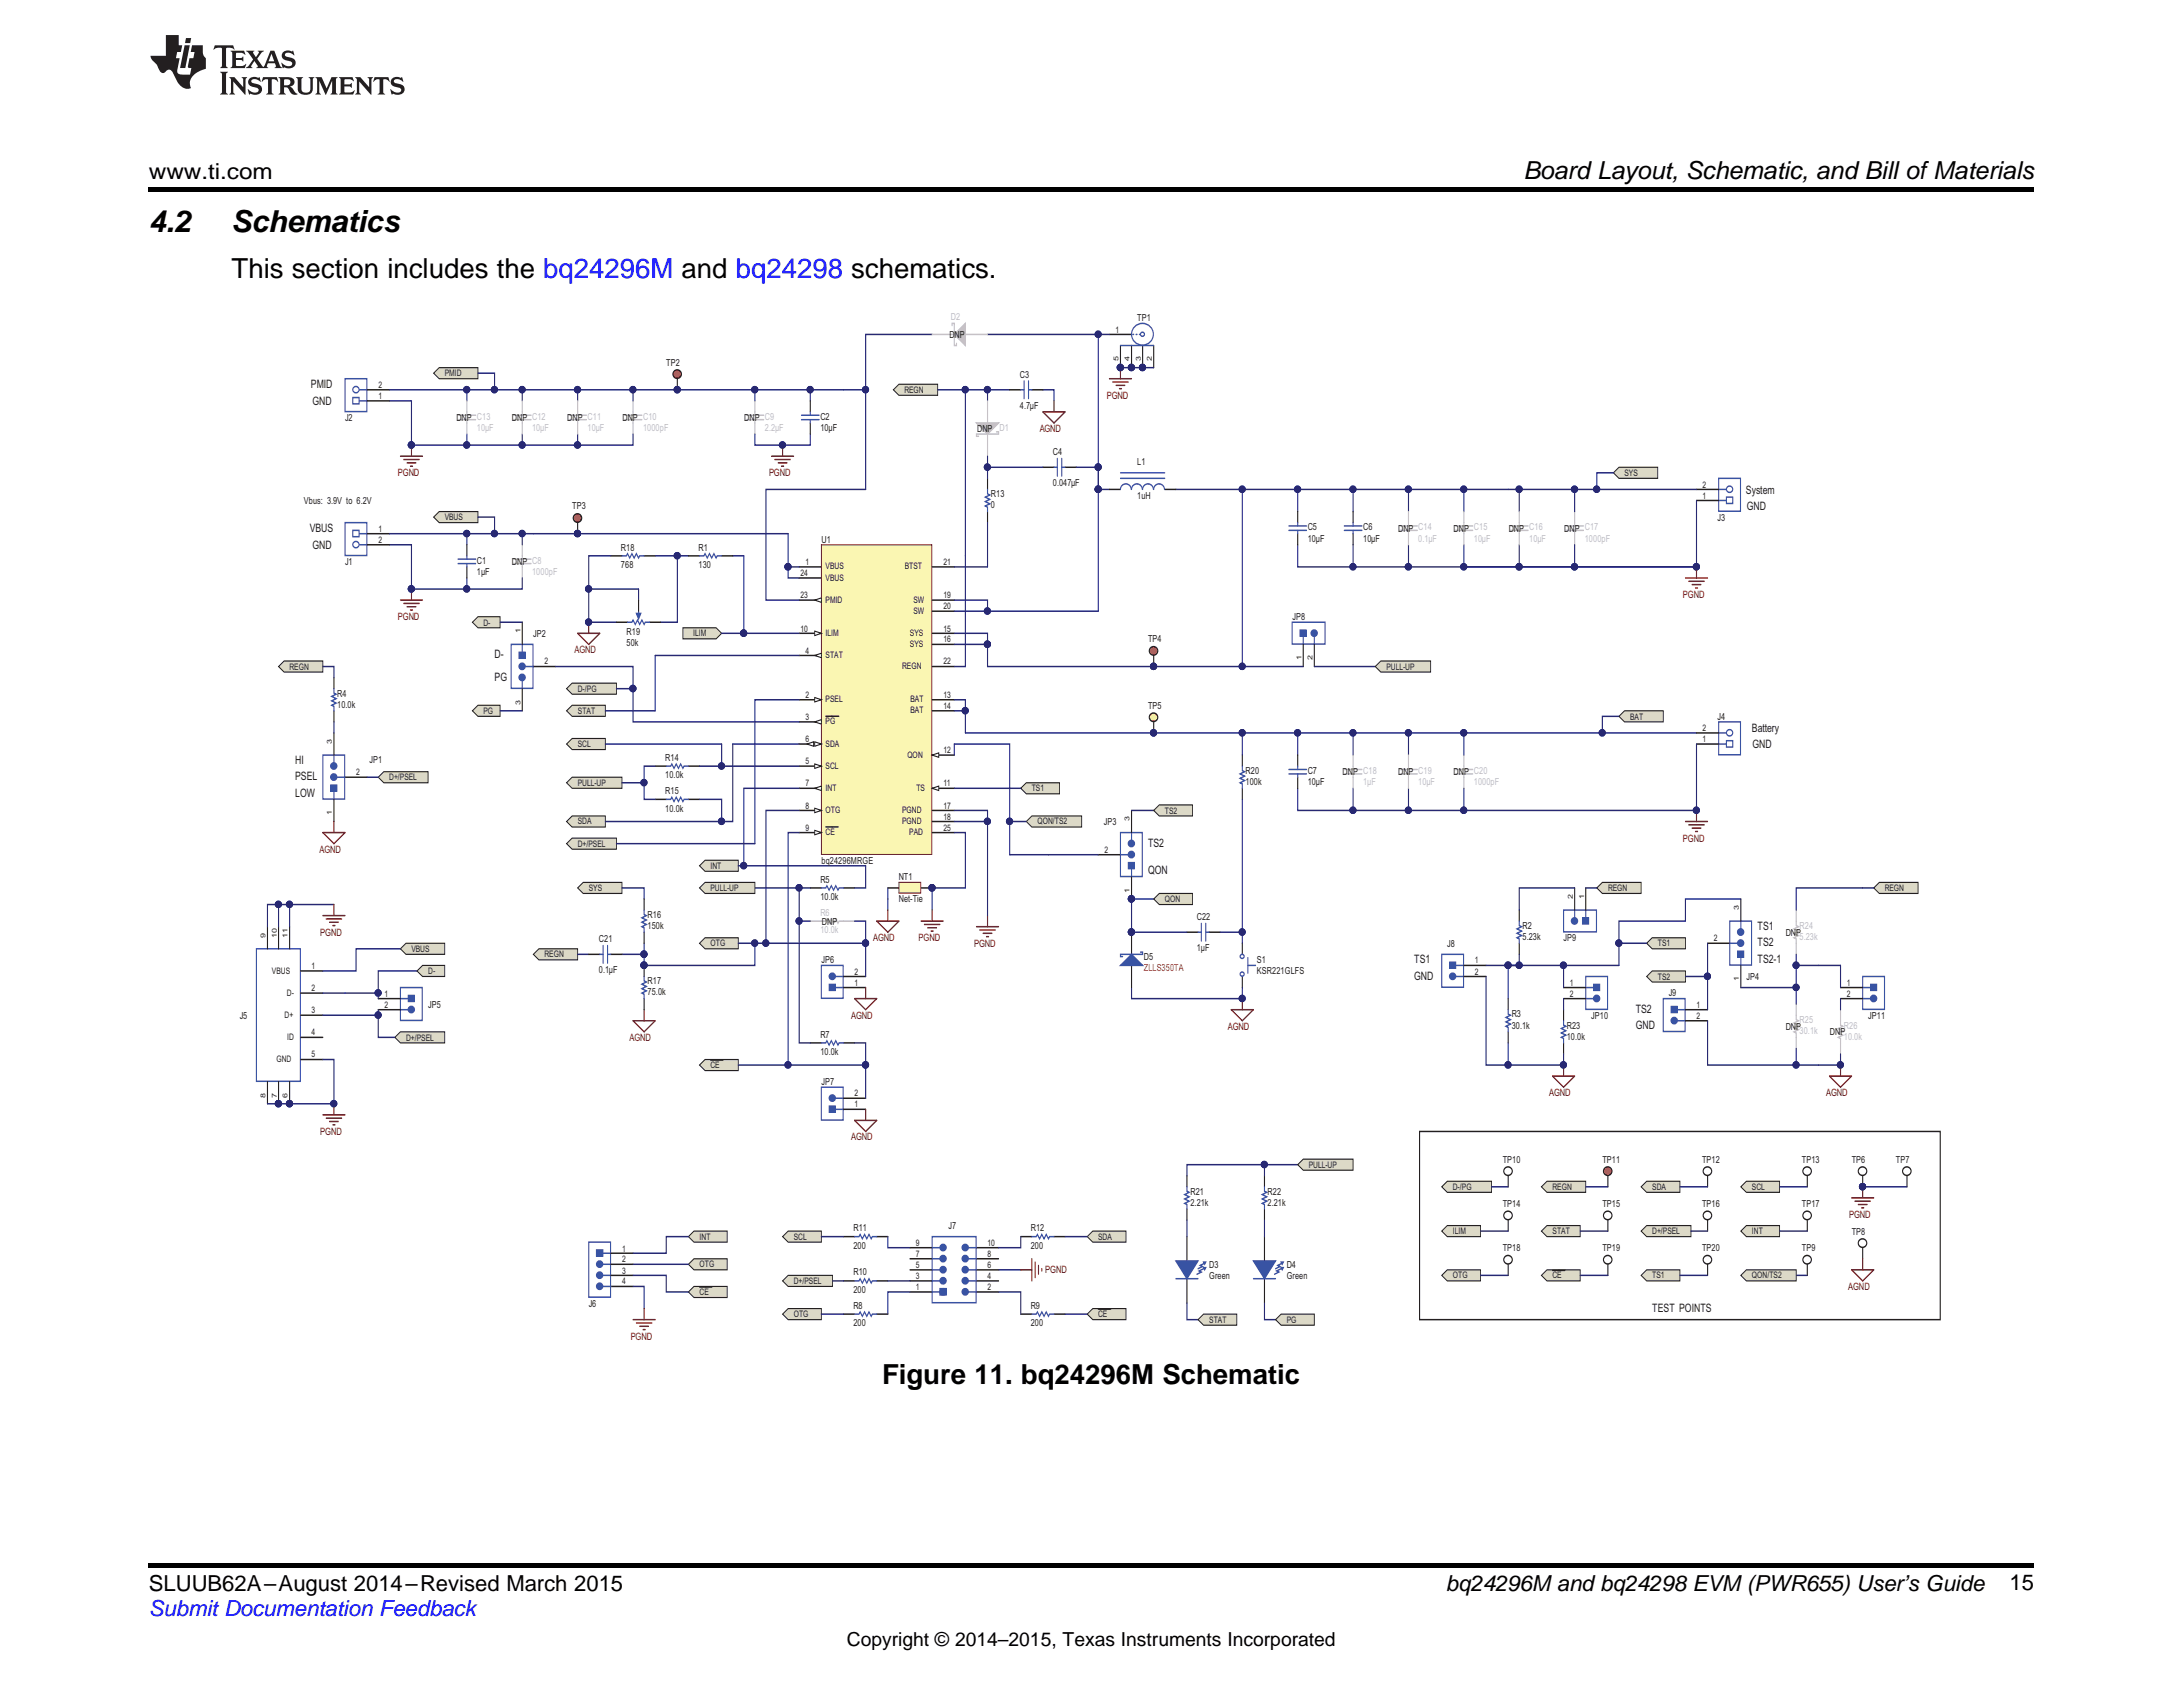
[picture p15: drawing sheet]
<svg xmlns="http://www.w3.org/2000/svg" width="279mm" height="216mm" viewBox="0 0 279 216" stroke-linecap="round" stroke-linejoin="round" font-family="sans-serif">
<defs><g id="words">
<g font-size="3.9">
<text x="19" y="29.6">4.2</text>
<text x="29.6" y="29.6">Schematics</text>
</g>
<g font-size="3.5">
<text x="29.6" y="35.6">This section includes the bq24296M and bq24298 schematics.</text>
<text x="112.9" y="177.1">Figure 11. bq24296M Schematic</text>
</g>
<text font-size="3.2" x="195" y="23">Board Layout, Schematic, and Bill ofMaterials</text>
<g font-size="2.8">
<text x="19" y="23">www.ti.com</text>
<text x="19" y="203.6">SLUUB62A–August 2014–Revised March 2015</text>
<text x="185.1" y="203.6">bq24296M and bq24298 EVM (PWR655) User’s Guide</text>
<text x="257.2" y="203.5">15</text>
</g>
<text font-size="2.8" fill="#00f" x="19" y="206.9">Submit Documentation Feedback</text>
<text font-size="2.5" x="108.4" y="210.7">Copyright © 2014–2015, Texas Instruments Incorporated</text>
<g font-size="1.5" fill="#231f20">
<text x="39.8" y="49.7">PMID</text>
<text x="40" y="51.9">GND</text>
<text x="223.5" y="63.2">System</text>
<text x="223.6" y="65.3">GND</text>
<text x="39.6" y="68.1">VBUS</text>
<text x="40" y="70.3">GND</text>
<text x="63.3" y="87.1">PG</text>
<text x="63.3" y="84.3">D-</text>
<text x="224.2" y="93.6">Battery</text>
<text x="224.3" y="95.8">GND</text>
<text x="37.8" y="99.9">PSEL</text>
<text x="37.8" y="97.7">HI</text>
<text x="37.8" y="102">LOW</text>
<text x="146.9" y="111.9">QON</text>
<text x="146.9" y="108.4">TS2</text>
<text x="225" y="119">TS1</text>
<text x="181" y="123.3">TS1</text>
<text x="181" y="125.4">GND</text>
<text x="225" y="121.1">TS2</text>
<text x="225" y="123.3">TS2-1</text>
<text x="209.4" y="129.6">TS2</text>
<text x="209.4" y="131.7">GND</text>
<text x="211.5" y="167.9">TEST POINTS</text>
</g>
<g font-size="1.3" fill="#7e1315">
<text x="141.7" y="51">PGND</text>
<text x="133.1" y="55.3">AGND</text>
<text x="50.9" y="60.9">PGND</text>
<text x="98.4" y="60.9">PGND</text>
<text x="215.4" y="76.5">PGND</text>
<text x="50.9" y="79.4">PGND</text>
<text x="73.5" y="83.6">AGND</text>
<text x="215.4" y="107.7">PGND</text>
<text x="40.9" y="109.1">AGND</text>
<text x="41" y="119.8">PGND</text>
<text x="111.8" y="120.4">AGND</text>
<text x="117.6" y="120.4">PGND</text>
<text x="124.7" y="121.1">PGND</text>
<text x="108.9" y="130.3">AGND</text>
<text x="157.2" y="131.8">AGND</text>
<text x="80.6" y="133.2">AGND</text>
<text x="198.3" y="140.3">AGND</text>
<text x="233.7" y="140.3">AGND</text>
<text x="41" y="145.3">PGND</text>
<text x="108.9" y="145.9">AGND</text>
<text x="236.7" y="155.9">PGND</text>
<text x="133.8" y="162.9">PGND</text>
<text x="236.6" y="165.1">AGND</text>
<text x="80.7" y="171.4">PGND</text>
</g>
<g font-size="1.2" fill="#bebfc2">
<text x="121.7" y="41">D2</text>
<text x="61" y="55.1">10µF</text>
<text x="68.1" y="55.1">10µF</text>
<text x="75.2" y="55.1">10µF</text>
<text x="82.3" y="55.1">1000pF</text>
<text x="97.9" y="55.1">2.2µF</text>
<text x="127.9" y="55.1">D1</text>
<text x="181.5" y="69.3">0.1µF</text>
<text x="188.6" y="69.3">10µF</text>
<text x="195.7" y="69.3">10µF</text>
<text x="202.8" y="69.3">1000pF</text>
<text x="68.1" y="73.6">1000pF</text>
<text x="174.5" y="100.5">1µF</text>
<text x="181.5" y="100.5">10µF</text>
<text x="188.6" y="100.5">1000pF</text>
<text x="105" y="119.5">10.0k</text>
<text x="105" y="117.2">R6</text>
<text x="230.3" y="118.9">R24</text>
<text x="230.3" y="120.3">5.23k</text>
<text x="230.3" y="130.9">R25</text>
<text x="236" y="131.6">R26</text>
<text x="230.3" y="132.4">30.1k</text>
<text x="236" y="133.1">10.0k</text>
</g>
<g font-size="1.2" fill="#231f20">
<text x="145.5" y="41.1">TP1</text>
<text x="85.3" y="46.8">TP2</text>
<text x="121.5" y="43.2">DNP</text>
<text x="142.8" y="42.6">1</text>
<text x="44.2" y="53.9">J2</text>
<text x="48.4" y="51">1</text>
<text x="48.4" y="49.7">2</text>
<text x="56.9" y="48.2">PMID</text>
<text x="58.4" y="53.9">DNP C13</text>
<text x="65.5" y="53.9">DNP C12</text>
<text x="72.6" y="53.9">DNP C11</text>
<text x="79.7" y="53.9">DNP C10</text>
<text x="95.3" y="53.9">DNP C9</text>
<text x="105" y="53.7">C2</text>
<text x="115.7" y="50.3">REGN</text>
<text x="130.5" y="52.3">4.7µF</text>
<text x="130.5" y="48.4">C3</text>
<text x="105" y="55.1">10µF</text>
<text x="125.1" y="55.3">DNP</text>
<text x="134.7" y="58.2">C4</text>
<text x="145.5" y="59.5">L1</text>
<text x="38.9" y="64.5">Vbus: 3.9V to 6.2V</text>
<text x="73.2" y="65.2">TP3</text>
<text x="126.8" y="65">0</text>
<text x="126.8" y="63.7">R13</text>
<text x="134.7" y="62.2">0.047µF</text>
<text x="145.5" y="63.8">1uH</text>
<text x="207.9" y="60.9">SYS</text>
<text x="217.9" y="63.8">1</text>
<text x="217.9" y="62.4">2</text>
<text x="48.4" y="68.1">1</text>
<text x="48.4" y="69.5">2</text>
<text x="56.9" y="66.6">VBUS</text>
<text x="79.5" y="70.5">R18</text>
<text x="89.4" y="70.5">R1</text>
<text x="105.1" y="69.5">U1</text>
<text x="167.4" y="69.3">10µF</text>
<text x="167.4" y="67.9">C5</text>
<text x="174.5" y="69.3">10µF</text>
<text x="174.5" y="67.9">C6</text>
<text x="178.9" y="68.1">DNP C14</text>
<text x="186" y="68.1">DNP C15</text>
<text x="193.1" y="68.1">DNP C16</text>
<text x="200.2" y="68.1">DNP C17</text>
<text x="219.8" y="66.6">J3</text>
<text x="44.2" y="72.3">J1</text>
<text x="61" y="73.6">1µF</text>
<text x="61" y="72.1">C1</text>
<text x="65.5" y="72.3">DNP C8</text>
<text x="79.5" y="72.7">768</text>
<text x="89.4" y="72.7">130</text>
<text x="102.5" y="76.6">23</text>
<text x="102.5" y="73.7">24</text>
<text x="103.1" y="72.3">1</text>
<text x="105.7" y="72.9">VBUS</text>
<text x="105.7" y="77.1">PMID</text>
<text x="105.7" y="74.3">VBUS</text>
<text x="115.8" y="72.9">BTST</text>
<text x="116.9" y="77.1">SW</text>
<text x="120.7" y="76.6">19</text>
<text x="120.7" y="78">20</text>
<text x="120.7" y="72.3">21</text>
<text x="61.9" y="80.1">D-</text>
<text x="68.2" y="81.5">JP2</text>
<text x="80.2" y="82.6">50k</text>
<text x="80.2" y="81.2">R19</text>
<text x="88.7" y="81.4">ILIM</text>
<text x="102.5" y="80.8">10</text>
<text x="103.1" y="83.6">4</text>
<text x="105.7" y="81.4">ILIM</text>
<text x="116.5" y="81.4">SYS</text>
<text x="116.5" y="82.8">SYS</text>
<text x="116.9" y="78.6">SW</text>
<text x="120.7" y="80.8">15</text>
<text x="120.7" y="82.2">16</text>
<text x="146.9" y="82.2">TP4</text>
<text x="165.4" y="79.4">JP8</text>
<text x="37.1" y="85.7">REGN</text>
<text x="43.2" y="89.2">R4</text>
<text x="69.7" y="85">2</text>
<text x="74" y="88.5">D-/PG</text>
<text x="103.1" y="89.3">2</text>
<text x="105.7" y="89.9">PSEL</text>
<text x="105.7" y="84.2">STAT</text>
<text x="115.5" y="85.6">REGN</text>
<text x="116.5" y="89.9">BAT</text>
<text x="120.7" y="85">22</text>
<text x="120.7" y="89.3">13</text>
<text x="177.5" y="85.7">PULL-UP</text>
<text x="43.2" y="90.6">10.0k</text>
<text x="61.9" y="91.4">PG</text>
<text x="74" y="91.4">STAT</text>
<text x="74" y="95.6">SCL</text>
<text x="103.1" y="92.1">3</text>
<text x="103.1" y="95">6</text>
<text x="105.7" y="92.7">PG</text>
<text x="105.7" y="95.5">SDA</text>
<text x="116.5" y="91.3">BAT</text>
<text x="120.7" y="90.7">14</text>
<text x="146.9" y="90.7">TP5</text>
<text x="208.6" y="92.1">BAT</text>
<text x="217.9" y="95">1</text>
<text x="217.9" y="93.6">2</text>
<text x="219.8" y="92.1">J4</text>
<text x="45.6" y="99.2">2</text>
<text x="47.3" y="97.6">JP1</text>
<text x="49.8" y="99.9">D+/PSEL</text>
<text x="74" y="100.6">PULL-UP</text>
<text x="85.1" y="97.4">R14</text>
<text x="85.1" y="101.6">R15</text>
<text x="85.1" y="99.6">10.0k</text>
<text x="103.1" y="97.8">5</text>
<text x="103.1" y="100.6">7</text>
<text x="105.7" y="98.4">SCL</text>
<text x="105.7" y="101.2">INT</text>
<text x="116.1" y="97">QON</text>
<text x="117.3" y="101.2">TS</text>
<text x="120.7" y="100.6">11</text>
<text x="120.7" y="96.4">12</text>
<text x="132.1" y="101.3">TS1</text>
<text x="159.4" y="99">R20</text>
<text x="159.4" y="100.5">100k</text>
<text x="167.4" y="100.5">10µF</text>
<text x="167.4" y="99">C7</text>
<text x="171.8" y="99.2">DNP C18</text>
<text x="178.9" y="99.2">DNP C19</text>
<text x="186" y="99.2">DNP C20</text>
<text x="74" y="105.5">SDA</text>
<text x="85.1" y="103.9">10.0k</text>
<text x="103.1" y="103.5">8</text>
<text x="103.1" y="106.3">9</text>
<text x="105.7" y="104">OTG</text>
<text x="105.7" y="106.9">CE</text>
<text x="115.5" y="104">PGND</text>
<text x="115.5" y="105.5">PGND</text>
<text x="116.4" y="106.9">PAD</text>
<text x="120.7" y="103.5">17</text>
<text x="120.7" y="104.9">18</text>
<text x="120.7" y="106.3">25</text>
<text x="132.8" y="105.5">QON/TS2</text>
<text x="141.3" y="105.6">JP3</text>
<text x="149.1" y="104.1">TS2</text>
<text x="74" y="108.4">D+/PSEL</text>
<text x="90.9" y="111.2">INT</text>
<text x="105" y="112.9">R5</text>
<text x="105.1" y="110.5">bq24296MRGE</text>
<text x="115" y="112.7">NT1</text>
<text x="141.4" y="109.2">2</text>
<text x="75.3" y="114">SYS</text>
<text x="82.9" y="118.9">150k</text>
<text x="82.9" y="117.5">R16</text>
<text x="90.9" y="114">PULL-UP</text>
<text x="105" y="115.2">10.0k</text>
<text x="105.2" y="118.4">DNP</text>
<text x="115" y="115.5">Net-Tie</text>
<text x="149.1" y="115.4">QON</text>
<text x="153.2" y="117.7">C22</text>
<text x="194.9" y="118.9">R2</text>
<text x="205.8" y="114">REGN</text>
<text x="228.6" y="119.8">DNP</text>
<text x="241.2" y="114">REGN</text>
<text x="34.8" y="124.6">VBUS</text>
<text x="39.9" y="124">1</text>
<text x="52.7" y="121.8">VBUS</text>
<text x="54.8" y="124.6">D-</text>
<text x="69.7" y="122.5">REGN</text>
<text x="76.6" y="124.5">0.1µF</text>
<text x="76.6" y="120.6">C21</text>
<text x="82.9" y="126">R17</text>
<text x="90.9" y="121.1">OTG</text>
<text x="105.1" y="123.3">JP6</text>
<text x="109.4" y="124.7">2</text>
<text x="146.4" y="122.9">D5</text>
<text x="153.2" y="121.7">1µF</text>
<text x="160.8" y="123.3">S1</text>
<text x="160.8" y="124.7">KSR221GLFS</text>
<text x="185.2" y="121.1">J8</text>
<text x="188.8" y="123.3">1</text>
<text x="188.8" y="124.7">2</text>
<text x="194.9" y="120.3">5.23k</text>
<text x="200.1" y="120.5">JP9</text>
<text x="212.2" y="125.4">TS2</text>
<text x="212.2" y="121.1">TS1</text>
<text x="219.3" y="120.5">2</text>
<text x="223.5" y="125.4">JP4</text>
<text x="30.7" y="130.3">J5</text>
<text x="36.4" y="130.3">D+</text>
<text x="36.7" y="127.4">D-</text>
<text x="39.9" y="129.7">3</text>
<text x="39.9" y="126.8">2</text>
<text x="49.2" y="127.6">1</text>
<text x="49.2" y="129">2</text>
<text x="54.8" y="129">JP5</text>
<text x="82.9" y="127.4">75.0k</text>
<text x="109.4" y="126.1">1</text>
<text x="193.5" y="130.2">R3</text>
<text x="193.5" y="131.6">30.1k</text>
<text x="200.5" y="131.6">R23</text>
<text x="200.9" y="126.1">1</text>
<text x="200.9" y="127.6">2</text>
<text x="203.6" y="130.3">JP10</text>
<text x="213.6" y="127.5">J9</text>
<text x="217.1" y="129">1</text>
<text x="217.1" y="130.4">2</text>
<text x="228.6" y="131.8">DNP</text>
<text x="236.4" y="126.1">1</text>
<text x="236.4" y="127.6">2</text>
<text x="239.1" y="130.3">JP11</text>
<text x="35.4" y="135.9">GND</text>
<text x="36.8" y="133.1">ID</text>
<text x="39.9" y="132.5">4</text>
<text x="39.9" y="135.3">5</text>
<text x="52" y="133.2">D+/PSEL</text>
<text x="90.9" y="136.7">CE</text>
<text x="105" y="135">10.0k</text>
<text x="105" y="132.8">R7</text>
<text x="200.5" y="133.1">10.0k</text>
<text x="234.2" y="132.5">DNP</text>
<text x="105.1" y="138.9">JP7</text>
<text x="109.4" y="141.7">1</text>
<text x="109.4" y="140.3">2</text>
<text x="167.5" y="149.4">PULL-UP</text>
<text x="192.3" y="148.8">TP10</text>
<text x="205.1" y="148.8">TP11</text>
<text x="217.9" y="148.8">TP12</text>
<text x="230.6" y="148.8">TP13</text>
<text x="237" y="148.8">TP6</text>
<text x="242.7" y="148.8">TP7</text>
<text x="152.4" y="154.3">2.21k</text>
<text x="152.4" y="152.9">R21</text>
<text x="162.2" y="152.9">R22</text>
<text x="162.2" y="154.3">2.21k</text>
<text x="185.9" y="152.3">D-/PG</text>
<text x="192.3" y="154.5">TP14</text>
<text x="198.7" y="152.3">REGN</text>
<text x="205.1" y="154.5">TP15</text>
<text x="211.5" y="152.3">SDA</text>
<text x="217.9" y="154.5">TP16</text>
<text x="224.2" y="152.3">SCL</text>
<text x="230.6" y="154.5">TP17</text>
<text x="79.6" y="160.2">1</text>
<text x="79.6" y="161.6">2</text>
<text x="89.5" y="158.7">INT</text>
<text x="101.6" y="158.7">SCL</text>
<text x="109.2" y="159.8">200</text>
<text x="109.2" y="157.6">R11</text>
<text x="117.2" y="160.8">7</text>
<text x="117.2" y="159.4">9</text>
<text x="121.4" y="157.3">J7</text>
<text x="126.4" y="160.8">8</text>
<text x="126.4" y="159.4">10</text>
<text x="131.9" y="157.6">R12</text>
<text x="131.9" y="159.8">200</text>
<text x="140.6" y="158.7">SDA</text>
<text x="185.9" y="158">ILIM</text>
<text x="192.3" y="160.1">TP18</text>
<text x="198.7" y="158">STAT</text>
<text x="205.1" y="160.1">TP19</text>
<text x="211.5" y="158">D+/PSEL</text>
<text x="217.9" y="160.1">TP20</text>
<text x="224.2" y="158">INT</text>
<text x="230.6" y="160.1">TP9</text>
<text x="237" y="158">TP8</text>
<text x="75.3" y="167.2">J6</text>
<text x="79.6" y="164.4">4</text>
<text x="79.6" y="163">3</text>
<text x="89.5" y="162.2">OTG</text>
<text x="89.5" y="165.7">CE</text>
<text x="101.6" y="164.3">D+/PSEL</text>
<text x="109.2" y="165.5">200</text>
<text x="109.2" y="167.5">R8</text>
<text x="109.2" y="163.2">R10</text>
<text x="117.2" y="165.1">1</text>
<text x="117.2" y="163.7">3</text>
<text x="117.2" y="162.3">5</text>
<text x="126.4" y="165.1">2</text>
<text x="126.4" y="163.7">4</text>
<text x="126.4" y="162.3">6</text>
<text x="131.9" y="167.5">R9</text>
<text x="154.8" y="163.7">Green</text>
<text x="154.8" y="162.2">D3</text>
<text x="164.7" y="162.2">D4</text>
<text x="164.7" y="163.7">Green</text>
<text x="185.9" y="163.6">OTG</text>
<text x="198.7" y="163.6">CE</text>
<text x="211.5" y="163.6">TS1</text>
<text x="224.2" y="163.6">QON/TS2</text>
<text x="101.6" y="168.6">OTG</text>
<text x="109.2" y="169.8">200</text>
<text x="131.9" y="169.8">200</text>
<text x="140.6" y="168.6">CE</text>
<text x="154.8" y="169.3">STAT</text>
<text x="164.7" y="169.3">PG</text>
</g>
<text font-size="1.2" fill="#ee1f23" x="146.4" y="124.3">ZLLS350TA</text>
<g font-size=".9" fill="#231f20">
<text x="143.1" y="46.3" transform="rotate(-90 143.1 46.3)">5</text>
<text x="144.6" y="46.3" transform="rotate(-90 144.6 46.3)">4</text>
<text x="146" y="46.3" transform="rotate(-90 146 46.3)">3</text>
<text x="147.4" y="46.3" transform="rotate(-90 147.4 46.3)">2</text>
<text x="66.6" y="81.1" transform="rotate(-90 66.6 81.1)">1</text>
<text x="166.6" y="84.5" transform="rotate(-90 166.6 84.5)">1</text>
<text x="168" y="84.5" transform="rotate(-90 168 84.5)">2</text>
<text x="42.5" y="95.2" transform="rotate(-90 42.5 95.2)">3</text>
<text x="66.6" y="90.2" transform="rotate(-90 66.6 90.2)">3</text>
<text x="42.5" y="104.4" transform="rotate(-90 42.5 104.4)">1</text>
<text x="144.6" y="105.1" transform="rotate(-90 144.6 105.1)">3</text>
<text x="34" y="120" transform="rotate(-90 34 120)">9</text>
<text x="35.4" y="120" transform="rotate(-90 35.4 120)">10</text>
<text x="36.8" y="120" transform="rotate(-90 36.8 120)">11</text>
<text x="144.6" y="114.3" transform="rotate(-90 144.6 114.3)">1</text>
<text x="201.3" y="115.1" transform="rotate(-90 201.3 115.1)">2</text>
<text x="202.7" y="115.1" transform="rotate(-90 202.7 115.1)">1</text>
<text x="222.6" y="116.5" transform="rotate(-90 222.6 116.5)">3</text>
<text x="222.6" y="125.6" transform="rotate(-90 222.6 125.6)">1</text>
<text x="34" y="140.5" transform="rotate(-90 34 140.5)">8</text>
<text x="35.4" y="140.5" transform="rotate(-90 35.4 140.5)">7</text>
<text x="36.8" y="140.5" transform="rotate(-90 36.8 140.5)">6</text>
</g>
</g></defs>
<path d="M19 200h241.3v.6h-241.3z" fill="#000"/>
<path d="M30.7 40.1h217.7v131.3h-217.7z" fill="#fff"/>
<path d="M51.2 76.8h2.9M51.7 77.2h2M52.1 77.7h1.1M52.5 78.1h.3M52.7 75.4v1.4" fill="none" stroke="#7e1315" stroke-width=".16"/>
<circle cx="52.6" cy="75.4" r=".4" fill="#272872"/>
<circle cx="52.6" cy="75.4" r=".4" fill="none" stroke="#272872" stroke-width=".13"/>
<path d="M49.8 69.7h2.9v5.7" fill="none" stroke="#272872" stroke-width=".16"/>
<circle cx="52.6" cy="75.4" r=".4" fill="#272872"/>
<circle cx="52.6" cy="75.4" r=".4" fill="none" stroke="#272872" stroke-width=".13"/>
<path d="M49.8 51.3h2.9v5.7" fill="none" stroke="#272872" stroke-width=".16"/>
<circle cx="52.6" cy="56.9" r=".4" fill="#272872"/>
<circle cx="52.6" cy="56.9" r=".4" fill="none" stroke="#272872" stroke-width=".13"/>
<path d="M55.5 66.2l.7-.7h5v1.4h-5z" fill-rule="evenodd" fill="#dcd9c7"/>
<path d="M55.5 66.2l.7-.7h5v1.4h-5z" fill="none" stroke="#231f20" stroke-width=".13"/>
<path d="M61.2 66.2h2.1v2.1" fill="none" stroke="#272872" stroke-width=".16"/>
<circle cx="63.3" cy="68.3" r=".4" fill="#272872"/>
<circle cx="63.3" cy="68.3" r=".4" fill="none" stroke="#272872" stroke-width=".13"/>
<path d="M95.5 53.1h2.3M95.5 53.7h2.3M96.6 51.3v1.8M96.6 53.7v1.9" fill="none" stroke="#bebfc2" stroke-width=".16"/>
<path d="M220 61.2h2.8v4.2h-2.8z" fill="#fff"/>
<path d="M220 61.2h2.8v4.2h-2.8zM220 62.6h1" fill="none" stroke="#3853a3" stroke-width=".16"/>
<circle cx="221.4" cy="62.6" r=".4" fill="#fff"/>
<g fill="none" stroke="#3853a3" stroke-width=".16">
<path d="M220 64.1h1"/>
<circle cx="221.4" cy="62.6" r=".4"/>
</g>
<path d="M217.1 64.1h2.9M217.1 62.6h2.9" fill="none" stroke="#231f20" stroke-width=".16"/>
<path d="M221 63.6h.8v.8h-.8z" fill="#fff"/>
<path d="M221 63.6h.8v.8h-.8z" fill="none" stroke="#3853a3" stroke-width=".16"/>
<path d="M32.8 121.4h5.6v17h-5.6z" fill="#fff"/>
<path d="M32.8 121.4h5.6v17h-5.6z" fill="none" stroke="#3853a3" stroke-width=".16"/>
<path d="M37.1 138.4v2.9M38.5 124.3h2.8M38.5 127.1h2.8M38.5 129.9h2.8M38.5 132.8h2.8M38.5 135.6h2.8" fill="none" stroke="#231f20" stroke-width=".16"/>
<circle cx="37" cy="141.2" r=".4" fill="#272872"/>
<circle cx="37" cy="141.2" r=".4" fill="none" stroke="#272872" stroke-width=".13"/>
<path d="M35.7 138.4v2.9" fill="none" stroke="#231f20" stroke-width=".16"/>
<circle cx="35.6" cy="141.2" r=".4" fill="#272872"/>
<circle cx="35.6" cy="141.2" r=".4" fill="none" stroke="#272872" stroke-width=".13"/>
<path d="M34.2 118.6v2.8M35.7 118.6v2.8M37.1 118.6v2.8M34.2 138.4v2.9" fill="none" stroke="#231f20" stroke-width=".16"/>
<circle cx="37" cy="141.2" r=".4" fill="#272872"/>
<circle cx="37" cy="141.2" r=".4" fill="none" stroke="#272872" stroke-width=".13"/>
<circle cx="35.6" cy="141.2" r=".4" fill="#272872"/>
<circle cx="35.6" cy="141.2" r=".4" fill="none" stroke="#272872" stroke-width=".13"/>
<path d="M44.2 48.5h2.8v4.2h-2.8z" fill="#fff"/>
<path d="M44.2 48.5h2.8v4.2h-2.8zM46 49.9h1" fill="none" stroke="#3853a3" stroke-width=".16"/>
<circle cx="45.6" cy="49.9" r=".4" fill="#fff"/>
<g fill="none" stroke="#3853a3" stroke-width=".16">
<path d="M46 51.3h1"/>
<circle cx="45.6" cy="49.9" r=".4"/>
</g>
<path d="M47 51.3h2.8M47 49.9h2.8" fill="none" stroke="#231f20" stroke-width=".16"/>
<path d="M45.2 50.9h.8v.8h-.8z" fill="#fff"/>
<path d="M45.2 50.9h.8v.8h-.8z" fill="none" stroke="#3853a3" stroke-width=".16"/>
<path d="M44.2 66.9h2.8v4.2h-2.8z" fill="#fff"/>
<path d="M44.2 66.9h2.8v4.2h-2.8zM46 69.7h1" fill="none" stroke="#3853a3" stroke-width=".16"/>
<circle cx="45.6" cy="69.7" r=".4" fill="#fff"/>
<g fill="none" stroke="#3853a3" stroke-width=".16">
<path d="M46 68.3h1"/>
<circle cx="45.6" cy="69.7" r=".4"/>
</g>
<path d="M47 68.3h2.8M47 69.7h2.8" fill="none" stroke="#231f20" stroke-width=".16"/>
<path d="M45.2 67.9h.8v.8h-.8z" fill="#fff"/>
<path d="M45.2 67.9h.8v.8h-.8z" fill="none" stroke="#3853a3" stroke-width=".16"/>
<path d="M49.8 49.9h58.2" fill="none" stroke="#272872" stroke-width=".16"/>
<circle cx="59.7" cy="49.9" r=".4" fill="#272872"/>
<circle cx="59.7" cy="49.9" r=".4" fill="none" stroke="#272872" stroke-width=".13"/>
<circle cx="63.3" cy="49.9" r=".4" fill="#272872"/>
<circle cx="63.3" cy="49.9" r=".4" fill="none" stroke="#272872" stroke-width=".13"/>
<circle cx="66.8" cy="49.9" r=".4" fill="#272872"/>
<circle cx="66.8" cy="49.9" r=".4" fill="none" stroke="#272872" stroke-width=".13"/>
<circle cx="73.9" cy="49.9" r=".4" fill="#272872"/>
<circle cx="73.9" cy="49.9" r=".4" fill="none" stroke="#272872" stroke-width=".13"/>
<circle cx="81" cy="49.9" r=".4" fill="#272872"/>
<circle cx="81" cy="49.9" r=".4" fill="none" stroke="#272872" stroke-width=".13"/>
<circle cx="86.7" cy="49.9" r=".4" fill="#272872"/>
<circle cx="86.7" cy="49.9" r=".4" fill="none" stroke="#272872" stroke-width=".13"/>
<circle cx="96.6" cy="49.9" r=".4" fill="#272872"/>
<circle cx="96.6" cy="49.9" r=".4" fill="none" stroke="#272872" stroke-width=".13"/>
<circle cx="103.7" cy="49.9" r=".4" fill="#272872"/>
<circle cx="103.7" cy="49.9" r=".4" fill="none" stroke="#272872" stroke-width=".13"/>
<path d="M65.7 71.6h2.3M65.7 72.1h2.3M66.8 69.7v1.9M66.8 72.1v1.9" fill="none" stroke="#bebfc2" stroke-width=".16"/>
<path d="M142 42.8h2.8M147.7 44.2v2.9" fill="none" stroke="#231f20" stroke-width=".16"/>
<circle cx="146.2" cy="42.8" r=".26" fill="#fff"/>
<g fill="none" stroke="#3853a3" stroke-width=".16">
<path d="M145 42.8h.1M145.4 42.8h.1M145.8 42.8h.2"/>
<circle cx="146.2" cy="42.8" r=".26"/>
<circle cx="146.2" cy="42.8" r="1.4"/>
</g>
<path d="M146.2 44.2v2.9" fill="none" stroke="#231f20" stroke-width=".16"/>
<circle cx="146.2" cy="47" r=".4" fill="#272872"/>
<circle cx="146.2" cy="47" r=".4" fill="none" stroke="#272872" stroke-width=".13"/>
<path d="M144.8 44.2v2.9" fill="none" stroke="#231f20" stroke-width=".16"/>
<circle cx="144.8" cy="47" r=".4" fill="#272872"/>
<circle cx="144.8" cy="47" r=".4" fill="none" stroke="#272872" stroke-width=".13"/>
<path d="M143.4 44.2v2.9" fill="none" stroke="#231f20" stroke-width=".16"/>
<circle cx="143.4" cy="47" r=".4" fill="#272872"/>
<circle cx="143.4" cy="47" r=".4" fill="none" stroke="#272872" stroke-width=".13"/>
<path d="M143.4 44.2h4.3" fill="none" stroke="#3853a3" stroke-width=".16"/>
<circle cx="146.2" cy="47" r=".4" fill="#272872"/>
<circle cx="146.2" cy="47" r=".4" fill="none" stroke="#272872" stroke-width=".13"/>
<circle cx="144.8" cy="47" r=".4" fill="#272872"/>
<circle cx="144.8" cy="47" r=".4" fill="none" stroke="#272872" stroke-width=".13"/>
<circle cx="143.4" cy="47" r=".4" fill="#272872"/>
<circle cx="143.4" cy="47" r=".4" fill="none" stroke="#272872" stroke-width=".13"/>
<path d="M108 49.9h2.8v12.7" fill="none" stroke="#272872" stroke-width=".16"/>
<circle cx="110.8" cy="49.9" r=".4" fill="#272872"/>
<circle cx="110.8" cy="49.9" r=".4" fill="none" stroke="#272872" stroke-width=".13"/>
<path d="M96.6 49.9v1.4" fill="none" stroke="#272872" stroke-width=".16"/>
<circle cx="96.6" cy="49.9" r=".4" fill="#272872"/>
<circle cx="96.6" cy="49.9" r=".4" fill="none" stroke="#272872" stroke-width=".13"/>
<path d="M103.7 49.9v1.4" fill="none" stroke="#272872" stroke-width=".16"/>
<circle cx="103.7" cy="49.9" r=".4" fill="#272872"/>
<circle cx="103.7" cy="49.9" r=".4" fill="none" stroke="#272872" stroke-width=".13"/>
<path d="M96.6 55.6v1.4h7.1v-1.4" fill="none" stroke="#272872" stroke-width=".16"/>
<circle cx="100.1" cy="56.9" r=".4" fill="#272872"/>
<circle cx="100.1" cy="56.9" r=".4" fill="none" stroke="#272872" stroke-width=".13"/>
<path d="M98.7 58.4h2.9M99.2 58.8h2M99.6 59.2h1.1M100 59.7h.3M100.2 57v1.4" fill="none" stroke="#7e1315" stroke-width=".16"/>
<circle cx="100.1" cy="56.9" r=".4" fill="#272872"/>
<circle cx="100.1" cy="56.9" r=".4" fill="none" stroke="#272872" stroke-width=".13"/>
<path d="M59.8 49.9v1.4" fill="none" stroke="#272872" stroke-width=".16"/>
<circle cx="59.7" cy="49.9" r=".4" fill="#272872"/>
<circle cx="59.7" cy="49.9" r=".4" fill="none" stroke="#272872" stroke-width=".13"/>
<path d="M66.8 49.9v1.4" fill="none" stroke="#272872" stroke-width=".16"/>
<circle cx="66.8" cy="49.9" r=".4" fill="#272872"/>
<circle cx="66.8" cy="49.9" r=".4" fill="none" stroke="#272872" stroke-width=".13"/>
<path d="M73.9 49.9v1.4" fill="none" stroke="#272872" stroke-width=".16"/>
<circle cx="73.9" cy="49.9" r=".4" fill="#272872"/>
<circle cx="73.9" cy="49.9" r=".4" fill="none" stroke="#272872" stroke-width=".13"/>
<path d="M59.8 55.6v1.4h14.1v-1.4" fill="none" stroke="#272872" stroke-width=".16"/>
<circle cx="59.7" cy="56.9" r=".4" fill="#272872"/>
<circle cx="59.7" cy="56.9" r=".4" fill="none" stroke="#272872" stroke-width=".13"/>
<circle cx="66.8" cy="56.9" r=".4" fill="#272872"/>
<circle cx="66.8" cy="56.9" r=".4" fill="none" stroke="#272872" stroke-width=".13"/>
<circle cx="73.9" cy="56.9" r=".4" fill="#272872"/>
<circle cx="73.9" cy="56.9" r=".4" fill="none" stroke="#272872" stroke-width=".13"/>
<path d="M66.8 55.6v1.4" fill="none" stroke="#272872" stroke-width=".16"/>
<circle cx="66.8" cy="56.9" r=".4" fill="#272872"/>
<circle cx="66.8" cy="56.9" r=".4" fill="none" stroke="#272872" stroke-width=".13"/>
<path d="M113.6 115.1v1.4M119.3 113.6v2.9" fill="none" stroke="#272872" stroke-width=".16"/>
<circle cx="119.3" cy="113.6" r=".4" fill="#272872"/>
<circle cx="119.3" cy="113.6" r=".4" fill="none" stroke="#272872" stroke-width=".13"/>
<path d="M68.3 68.3h32.6" fill="none" stroke="#272872" stroke-width=".16"/>
<circle cx="73.9" cy="68.3" r=".4" fill="#272872"/>
<circle cx="73.9" cy="68.3" r=".4" fill="none" stroke="#272872" stroke-width=".13"/>
<path d="M52.7 57h7.1" fill="none" stroke="#272872" stroke-width=".16"/>
<circle cx="52.6" cy="56.9" r=".4" fill="#272872"/>
<circle cx="52.6" cy="56.9" r=".4" fill="none" stroke="#272872" stroke-width=".13"/>
<circle cx="59.7" cy="56.9" r=".4" fill="#272872"/>
<circle cx="59.7" cy="56.9" r=".4" fill="none" stroke="#272872" stroke-width=".13"/>
<path d="M51.2 58.4h2.9M51.7 58.8h2M52.1 59.2h1.1M52.5 59.7h.3M52.7 57v1.4" fill="none" stroke="#7e1315" stroke-width=".16"/>
<circle cx="52.6" cy="56.9" r=".4" fill="#272872"/>
<circle cx="52.6" cy="56.9" r=".4" fill="none" stroke="#272872" stroke-width=".13"/>
<path d="M49.8 68.3h18.5" fill="none" stroke="#272872" stroke-width=".16"/>
<circle cx="59.7" cy="68.3" r=".4" fill="#272872"/>
<circle cx="59.7" cy="68.3" r=".4" fill="none" stroke="#272872" stroke-width=".13"/>
<circle cx="63.3" cy="68.3" r=".4" fill="#272872"/>
<circle cx="63.3" cy="68.3" r=".4" fill="none" stroke="#272872" stroke-width=".13"/>
<circle cx="66.8" cy="68.3" r=".4" fill="#272872"/>
<circle cx="66.8" cy="68.3" r=".4" fill="none" stroke="#272872" stroke-width=".13"/>
<path d="M55.5 47.8l.7-.7h5v1.4h-5z" fill-rule="evenodd" fill="#dcd9c7"/>
<path d="M55.5 47.8l.7-.7h5v1.4h-5z" fill="none" stroke="#231f20" stroke-width=".13"/>
<path d="M61.2 47.8h2.1v2.1" fill="none" stroke="#272872" stroke-width=".16"/>
<circle cx="63.3" cy="49.9" r=".4" fill="#272872"/>
<circle cx="63.3" cy="49.9" r=".4" fill="none" stroke="#272872" stroke-width=".13"/>
<path d="M66.8 74v1.4h-14.1" fill="none" stroke="#272872" stroke-width=".16"/>
<circle cx="52.6" cy="75.4" r=".4" fill="#272872"/>
<circle cx="52.6" cy="75.4" r=".4" fill="none" stroke="#272872" stroke-width=".13"/>
<circle cx="59.7" cy="75.4" r=".4" fill="#272872"/>
<circle cx="59.7" cy="75.4" r=".4" fill="none" stroke="#272872" stroke-width=".13"/>
<path d="M59.8 74v1.4" fill="none" stroke="#272872" stroke-width=".16"/>
<circle cx="59.7" cy="75.4" r=".4" fill="#272872"/>
<circle cx="59.7" cy="75.4" r=".4" fill="none" stroke="#272872" stroke-width=".13"/>
<path d="M59.8 68.3v1.4" fill="none" stroke="#272872" stroke-width=".16"/>
<circle cx="59.7" cy="68.3" r=".4" fill="#272872"/>
<circle cx="59.7" cy="68.3" r=".4" fill="none" stroke="#272872" stroke-width=".13"/>
<path d="M66.8 68.3v1.4" fill="none" stroke="#272872" stroke-width=".16"/>
<circle cx="66.8" cy="68.3" r=".4" fill="#272872"/>
<circle cx="66.8" cy="68.3" r=".4" fill="none" stroke="#272872" stroke-width=".13"/>
<path d="M133.5 59.8h1.4M136.3 59.8h1.4M126.4 61.2v1.4M126.4 65.5v1.4M83.9 98.1h1.4M88.1 98.1h1.4M83.9 102.3h1.4M88.1 102.3h1.4M103.7 113.6h1.4M108 113.6h1.4" fill="none" stroke="#231f20" stroke-width=".16"/>
<path d="M134.9 59.8h.4M135.3 58.7v2.2M135.9 58.7v2.2M135.9 59.8h.4M126.4 62.6v.6l.3 .1-.6 .3 .6 .3-.6 .3 .6 .3-.6 .3 .3 .1v.6M85.3 98.1h.5l.2-.3 .3 .5 .3-.5 .2 .5 .3-.5 .3 .5 .1-.2h.6M85.3 102.3h.5l.2-.3 .3 .6 .3-.6 .2 .6 .3-.6 .3 .6 .1-.3h.6M105.1 113.6h.6l.1-.2 .3 .5 .3-.5 .3 .5 .3-.5 .3 .5 .1-.3h.6" fill="none" stroke="#3853a3" stroke-width=".16"/>
<path d="M129.2 49.9h-5.6v21.2" fill="none" stroke="#272872" stroke-width=".16"/>
<circle cx="123.5" cy="49.9" r=".4" fill="#272872"/>
<circle cx="123.5" cy="49.9" r=".4" fill="none" stroke="#272872" stroke-width=".13"/>
<circle cx="126.4" cy="49.9" r=".4" fill="#272872"/>
<circle cx="126.4" cy="49.9" r=".4" fill="none" stroke="#272872" stroke-width=".13"/>
<path d="M126.4 66.9v5.7M140.6 62.6v15.6" fill="none" stroke="#272872" stroke-width=".16"/>
<circle cx="140.6" cy="62.6" r=".4" fill="#272872"/>
<circle cx="140.6" cy="62.6" r=".4" fill="none" stroke="#272872" stroke-width=".13"/>
<path d="M133.5 52.7h2.8l-1.4 1.4zM134.9 51.3v1.4" fill="none" stroke="#7e1315" stroke-width=".16"/>
<path d="M133.5 49.9h1.4v1.4" fill="none" stroke="#272872" stroke-width=".16"/>
<path d="M114.3 49.9l.8-.7h4.9v1.4h-4.9z" fill-rule="evenodd" fill="#dcd9c7"/>
<path d="M114.3 49.9l.8-.7h4.9v1.4h-4.9z" fill="none" stroke="#231f20" stroke-width=".13"/>
<path d="M120 49.9h3.6" fill="none" stroke="#272872" stroke-width=".16"/>
<circle cx="123.5" cy="49.9" r=".4" fill="#272872"/>
<circle cx="123.5" cy="49.9" r=".4" fill="none" stroke="#272872" stroke-width=".13"/>
<path d="M119.3 42.8h-8.5v7.1" fill="none" stroke="#272872" stroke-width=".16"/>
<circle cx="110.8" cy="49.9" r=".4" fill="#272872"/>
<circle cx="110.8" cy="49.9" r=".4" fill="none" stroke="#272872" stroke-width=".13"/>
<path d="M126.4 42.8h14.2v19.8" fill="none" stroke="#272872" stroke-width=".16"/>
<circle cx="140.6" cy="42.8" r=".4" fill="#272872"/>
<circle cx="140.6" cy="42.8" r=".4" fill="none" stroke="#272872" stroke-width=".13"/>
<circle cx="140.6" cy="59.8" r=".4" fill="#272872"/>
<circle cx="140.6" cy="59.8" r=".4" fill="none" stroke="#272872" stroke-width=".13"/>
<circle cx="140.6" cy="62.6" r=".4" fill="#272872"/>
<circle cx="140.6" cy="62.6" r=".4" fill="none" stroke="#272872" stroke-width=".13"/>
<path d="M126.4 49.9v1.4" fill="none" stroke="#272872" stroke-width=".16"/>
<circle cx="126.4" cy="49.9" r=".4" fill="#272872"/>
<circle cx="126.4" cy="49.9" r=".4" fill="none" stroke="#272872" stroke-width=".13"/>
<path d="M79.9 53.1h2.3M79.9 53.7h2.3M81 51.3v1.8M81 53.7v1.9" fill="none" stroke="#bebfc2" stroke-width=".16"/>
<path d="M81 55.6v1.4h-7.1" fill="none" stroke="#272872" stroke-width=".16"/>
<circle cx="73.9" cy="56.9" r=".4" fill="#272872"/>
<circle cx="73.9" cy="56.9" r=".4" fill="none" stroke="#272872" stroke-width=".13"/>
<path d="M81 49.9v1.4" fill="none" stroke="#272872" stroke-width=".16"/>
<circle cx="81" cy="49.9" r=".4" fill="#272872"/>
<circle cx="81" cy="49.9" r=".4" fill="none" stroke="#272872" stroke-width=".13"/>
<path d="M140.6 62.6h1.4" fill="none" stroke="#272872" stroke-width=".16"/>
<circle cx="140.6" cy="62.6" r=".4" fill="#272872"/>
<circle cx="140.6" cy="62.6" r=".4" fill="none" stroke="#272872" stroke-width=".13"/>
<path d="M150.5 62.6h42.5" fill="none" stroke="#272872" stroke-width=".16"/>
<circle cx="159" cy="62.6" r=".4" fill="#272872"/>
<circle cx="159" cy="62.6" r=".4" fill="none" stroke="#272872" stroke-width=".13"/>
<circle cx="166.1" cy="62.6" r=".4" fill="#272872"/>
<circle cx="166.1" cy="62.6" r=".4" fill="none" stroke="#272872" stroke-width=".13"/>
<circle cx="173.2" cy="62.6" r=".4" fill="#272872"/>
<circle cx="173.2" cy="62.6" r=".4" fill="none" stroke="#272872" stroke-width=".13"/>
<circle cx="180.2" cy="62.6" r=".4" fill="#272872"/>
<circle cx="180.2" cy="62.6" r=".4" fill="none" stroke="#272872" stroke-width=".13"/>
<circle cx="187.3" cy="62.6" r=".4" fill="#272872"/>
<circle cx="187.3" cy="62.6" r=".4" fill="none" stroke="#272872" stroke-width=".13"/>
<path d="M200.4 67.3h2.3M200.4 67.9h2.3M201.5 65.5v1.8M201.5 67.9v1.8" fill="none" stroke="#bebfc2" stroke-width=".16"/>
<path d="M193 62.6h24.1" fill="none" stroke="#272872" stroke-width=".16"/>
<circle cx="194.4" cy="62.6" r=".4" fill="#272872"/>
<circle cx="194.4" cy="62.6" r=".4" fill="none" stroke="#272872" stroke-width=".13"/>
<circle cx="201.5" cy="62.6" r=".4" fill="#272872"/>
<circle cx="201.5" cy="62.6" r=".4" fill="none" stroke="#272872" stroke-width=".13"/>
<circle cx="204.4" cy="62.6" r=".4" fill="#272872"/>
<circle cx="204.4" cy="62.6" r=".4" fill="none" stroke="#272872" stroke-width=".13"/>
<path d="M166.1 62.6v2.9" fill="none" stroke="#272872" stroke-width=".16"/>
<circle cx="166.1" cy="62.6" r=".4" fill="#272872"/>
<circle cx="166.1" cy="62.6" r=".4" fill="none" stroke="#272872" stroke-width=".13"/>
<path d="M173.2 62.6v2.9" fill="none" stroke="#272872" stroke-width=".16"/>
<circle cx="173.2" cy="62.6" r=".4" fill="#272872"/>
<circle cx="173.2" cy="62.6" r=".4" fill="none" stroke="#272872" stroke-width=".13"/>
<path d="M180.3 62.6v2.9" fill="none" stroke="#272872" stroke-width=".16"/>
<circle cx="180.2" cy="62.6" r=".4" fill="#272872"/>
<circle cx="180.2" cy="62.6" r=".4" fill="none" stroke="#272872" stroke-width=".13"/>
<path d="M187.4 62.6v2.9" fill="none" stroke="#272872" stroke-width=".16"/>
<circle cx="187.3" cy="62.6" r=".4" fill="#272872"/>
<circle cx="187.3" cy="62.6" r=".4" fill="none" stroke="#272872" stroke-width=".13"/>
<path d="M194.4 62.6v2.9" fill="none" stroke="#272872" stroke-width=".16"/>
<circle cx="194.4" cy="62.6" r=".4" fill="#272872"/>
<circle cx="194.4" cy="62.6" r=".4" fill="none" stroke="#272872" stroke-width=".13"/>
<path d="M201.5 62.6v2.9" fill="none" stroke="#272872" stroke-width=".16"/>
<circle cx="201.5" cy="62.6" r=".4" fill="#272872"/>
<circle cx="201.5" cy="62.6" r=".4" fill="none" stroke="#272872" stroke-width=".13"/>
<path d="M217.1 64.1v8.5h-51v-2.9" fill="none" stroke="#272872" stroke-width=".16"/>
<circle cx="173.2" cy="72.5" r=".4" fill="#272872"/>
<circle cx="173.2" cy="72.5" r=".4" fill="none" stroke="#272872" stroke-width=".13"/>
<circle cx="180.2" cy="72.5" r=".4" fill="#272872"/>
<circle cx="180.2" cy="72.5" r=".4" fill="none" stroke="#272872" stroke-width=".13"/>
<circle cx="187.3" cy="72.5" r=".4" fill="#272872"/>
<circle cx="187.3" cy="72.5" r=".4" fill="none" stroke="#272872" stroke-width=".13"/>
<circle cx="194.4" cy="72.5" r=".4" fill="#272872"/>
<circle cx="194.4" cy="72.5" r=".4" fill="none" stroke="#272872" stroke-width=".13"/>
<circle cx="201.5" cy="72.5" r=".4" fill="#272872"/>
<circle cx="201.5" cy="72.5" r=".4" fill="none" stroke="#272872" stroke-width=".13"/>
<circle cx="217.1" cy="72.5" r=".4" fill="#272872"/>
<circle cx="217.1" cy="72.5" r=".4" fill="none" stroke="#272872" stroke-width=".13"/>
<path d="M201.5 69.7v2.9" fill="none" stroke="#272872" stroke-width=".16"/>
<circle cx="201.5" cy="72.5" r=".4" fill="#272872"/>
<circle cx="201.5" cy="72.5" r=".4" fill="none" stroke="#272872" stroke-width=".13"/>
<path d="M194.4 69.7v2.9" fill="none" stroke="#272872" stroke-width=".16"/>
<circle cx="194.4" cy="72.5" r=".4" fill="#272872"/>
<circle cx="194.4" cy="72.5" r=".4" fill="none" stroke="#272872" stroke-width=".13"/>
<path d="M187.4 69.7v2.9h29.7" fill="none" stroke="#272872" stroke-width=".16"/>
<circle cx="187.3" cy="72.5" r=".4" fill="#272872"/>
<circle cx="187.3" cy="72.5" r=".4" fill="none" stroke="#272872" stroke-width=".13"/>
<circle cx="194.4" cy="72.5" r=".4" fill="#272872"/>
<circle cx="194.4" cy="72.5" r=".4" fill="none" stroke="#272872" stroke-width=".13"/>
<circle cx="201.5" cy="72.5" r=".4" fill="#272872"/>
<circle cx="201.5" cy="72.5" r=".4" fill="none" stroke="#272872" stroke-width=".13"/>
<circle cx="217.1" cy="72.5" r=".4" fill="#272872"/>
<circle cx="217.1" cy="72.5" r=".4" fill="none" stroke="#272872" stroke-width=".13"/>
<path d="M180.3 69.7v2.9" fill="none" stroke="#272872" stroke-width=".16"/>
<circle cx="180.2" cy="72.5" r=".4" fill="#272872"/>
<circle cx="180.2" cy="72.5" r=".4" fill="none" stroke="#272872" stroke-width=".13"/>
<path d="M173.2 69.7v2.9" fill="none" stroke="#272872" stroke-width=".16"/>
<circle cx="173.2" cy="72.5" r=".4" fill="#272872"/>
<circle cx="173.2" cy="72.5" r=".4" fill="none" stroke="#272872" stroke-width=".13"/>
<path d="M215.7 74h2.9M216.1 74.4h2M216.6 74.8h1.1M217 75.2h.3M217.1 72.6v1.4" fill="none" stroke="#7e1315" stroke-width=".16"/>
<circle cx="217.1" cy="72.5" r=".4" fill="#272872"/>
<circle cx="217.1" cy="72.5" r=".4" fill="none" stroke="#272872" stroke-width=".13"/>
<path d="M140.6 42.8h1.4" fill="none" stroke="#272872" stroke-width=".16"/>
<circle cx="140.6" cy="42.8" r=".4" fill="#272872"/>
<circle cx="140.6" cy="42.8" r=".4" fill="none" stroke="#272872" stroke-width=".13"/>
<path d="M142 48.5h2.8M142.4 48.9h2M142.8 49.3h1.2M143.3 49.7h.2M143.4 47.1v1.4" fill="none" stroke="#7e1315" stroke-width=".16"/>
<circle cx="143.4" cy="47" r=".4" fill="#272872"/>
<circle cx="143.4" cy="47" r=".4" fill="none" stroke="#272872" stroke-width=".13"/>
<path d="M143.4 47.1h4.3" fill="none" stroke="#272872" stroke-width=".16"/>
<circle cx="146.2" cy="47" r=".4" fill="#272872"/>
<circle cx="146.2" cy="47" r=".4" fill="none" stroke="#272872" stroke-width=".13"/>
<circle cx="144.8" cy="47" r=".4" fill="#272872"/>
<circle cx="144.8" cy="47" r=".4" fill="none" stroke="#272872" stroke-width=".13"/>
<circle cx="143.4" cy="47" r=".4" fill="#272872"/>
<circle cx="143.4" cy="47" r=".4" fill="none" stroke="#272872" stroke-width=".13"/>
<path d="M206.5 60.5l.7-.7h5v1.4h-5z" fill-rule="evenodd" fill="#dcd9c7"/>
<path d="M207.2 59.8h5v1.4h-5l-.7-.7z" fill="none" stroke="#231f20" stroke-width=".13"/>
<path d="M206.5 60.5h-2.1v2.1" fill="none" stroke="#272872" stroke-width=".16"/>
<circle cx="204.4" cy="62.6" r=".4" fill="#272872"/>
<circle cx="204.4" cy="62.6" r=".4" fill="none" stroke="#272872" stroke-width=".13"/>
<path d="M159 62.6v22.7h-32.6v-2.8" fill="none" stroke="#272872" stroke-width=".16"/>
<circle cx="126.4" cy="82.4" r=".4" fill="#272872"/>
<circle cx="126.4" cy="82.4" r=".4" fill="none" stroke="#272872" stroke-width=".13"/>
<circle cx="147.6" cy="85.3" r=".4" fill="#272872"/>
<circle cx="147.6" cy="85.3" r=".4" fill="none" stroke="#272872" stroke-width=".13"/>
<circle cx="159" cy="85.3" r=".4" fill="#272872"/>
<circle cx="159" cy="85.3" r=".4" fill="none" stroke="#272872" stroke-width=".13"/>
<circle cx="159" cy="62.6" r=".4" fill="#272872"/>
<circle cx="159" cy="62.6" r=".4" fill="none" stroke="#272872" stroke-width=".13"/>
<path d="M126.4 103.7v9.9" fill="none" stroke="#272872" stroke-width=".16"/>
<circle cx="126.4" cy="105.1" r=".4" fill="#272872"/>
<circle cx="126.4" cy="105.1" r=".4" fill="none" stroke="#272872" stroke-width=".13"/>
<path d="M125 118.6h2.8M125.4 119h2M125.8 119.4h1.2M126.3 119.9h.2M126.4 117.2v1.4" fill="none" stroke="#7e1315" stroke-width=".16"/>
<path d="M123.6 93.8h93.5M126.4 113.6v3.6" fill="none" stroke="#272872" stroke-width=".16"/>
<circle cx="147.6" cy="93.8" r=".4" fill="#272872"/>
<circle cx="147.6" cy="93.8" r=".4" fill="none" stroke="#272872" stroke-width=".13"/>
<circle cx="159" cy="93.8" r=".4" fill="#272872"/>
<circle cx="159" cy="93.8" r=".4" fill="none" stroke="#272872" stroke-width=".13"/>
<circle cx="166.1" cy="93.8" r=".4" fill="#272872"/>
<circle cx="166.1" cy="93.8" r=".4" fill="none" stroke="#272872" stroke-width=".13"/>
<circle cx="173.2" cy="93.8" r=".4" fill="#272872"/>
<circle cx="173.2" cy="93.8" r=".4" fill="none" stroke="#272872" stroke-width=".13"/>
<circle cx="180.2" cy="93.8" r=".4" fill="#272872"/>
<circle cx="180.2" cy="93.8" r=".4" fill="none" stroke="#272872" stroke-width=".13"/>
<circle cx="187.3" cy="93.8" r=".4" fill="#272872"/>
<circle cx="187.3" cy="93.8" r=".4" fill="none" stroke="#272872" stroke-width=".13"/>
<circle cx="205.1" cy="93.8" r=".4" fill="#272872"/>
<circle cx="205.1" cy="93.8" r=".4" fill="none" stroke="#272872" stroke-width=".13"/>
<path d="M220 92.4h2.8v4.2h-2.8z" fill="#fff"/>
<path d="M220 92.4h2.8v4.2h-2.8zM220 93.8h1" fill="none" stroke="#3853a3" stroke-width=".16"/>
<circle cx="221.4" cy="93.8" r=".4" fill="#fff"/>
<g fill="none" stroke="#3853a3" stroke-width=".16">
<path d="M220 95.2h1"/>
<circle cx="221.4" cy="93.8" r=".4"/>
</g>
<path d="M217.1 95.2h2.9M217.1 93.8h2.9" fill="none" stroke="#231f20" stroke-width=".16"/>
<path d="M221 94.8h.8v.8h-.8z" fill="#fff"/>
<path d="M221 94.8h.8v.8h-.8z" fill="none" stroke="#3853a3" stroke-width=".16"/>
<path d="M186.2 98.5h2.3M186.2 99h2.3M187.4 96.6v1.9M187.4 99v1.9" fill="none" stroke="#bebfc2" stroke-width=".16"/>
<path d="M217.1 95.2v8.5h-51v-2.8" fill="none" stroke="#272872" stroke-width=".16"/>
<circle cx="173.2" cy="103.7" r=".4" fill="#272872"/>
<circle cx="173.2" cy="103.7" r=".4" fill="none" stroke="#272872" stroke-width=".13"/>
<circle cx="180.2" cy="103.7" r=".4" fill="#272872"/>
<circle cx="180.2" cy="103.7" r=".4" fill="none" stroke="#272872" stroke-width=".13"/>
<circle cx="187.3" cy="103.7" r=".4" fill="#272872"/>
<circle cx="187.3" cy="103.7" r=".4" fill="none" stroke="#272872" stroke-width=".13"/>
<circle cx="217.1" cy="103.7" r=".4" fill="#272872"/>
<circle cx="217.1" cy="103.7" r=".4" fill="none" stroke="#272872" stroke-width=".13"/>
<path d="M173.2 100.9v2.8" fill="none" stroke="#272872" stroke-width=".16"/>
<circle cx="173.2" cy="103.7" r=".4" fill="#272872"/>
<circle cx="173.2" cy="103.7" r=".4" fill="none" stroke="#272872" stroke-width=".13"/>
<path d="M180.3 100.9v2.8" fill="none" stroke="#272872" stroke-width=".16"/>
<circle cx="180.2" cy="103.7" r=".4" fill="#272872"/>
<circle cx="180.2" cy="103.7" r=".4" fill="none" stroke="#272872" stroke-width=".13"/>
<path d="M187.4 100.9v2.8" fill="none" stroke="#272872" stroke-width=".16"/>
<circle cx="187.3" cy="103.7" r=".4" fill="#272872"/>
<circle cx="187.3" cy="103.7" r=".4" fill="none" stroke="#272872" stroke-width=".13"/>
<path d="M166.1 93.8v2.8" fill="none" stroke="#272872" stroke-width=".16"/>
<circle cx="166.1" cy="93.8" r=".4" fill="#272872"/>
<circle cx="166.1" cy="93.8" r=".4" fill="none" stroke="#272872" stroke-width=".13"/>
<path d="M173.2 93.8v2.8" fill="none" stroke="#272872" stroke-width=".16"/>
<circle cx="173.2" cy="93.8" r=".4" fill="#272872"/>
<circle cx="173.2" cy="93.8" r=".4" fill="none" stroke="#272872" stroke-width=".13"/>
<path d="M180.3 93.8v2.8" fill="none" stroke="#272872" stroke-width=".16"/>
<circle cx="180.2" cy="93.8" r=".4" fill="#272872"/>
<circle cx="180.2" cy="93.8" r=".4" fill="none" stroke="#272872" stroke-width=".13"/>
<path d="M187.4 93.8v2.8" fill="none" stroke="#272872" stroke-width=".16"/>
<circle cx="187.3" cy="93.8" r=".4" fill="#272872"/>
<circle cx="187.3" cy="93.8" r=".4" fill="none" stroke="#272872" stroke-width=".13"/>
<path d="M207.2 91.7l.7-.7h5v1.4h-5z" fill-rule="evenodd" fill="#dcd9c7"/>
<path d="M207.2 91.7l.7-.7h5v1.4h-5z" fill="none" stroke="#231f20" stroke-width=".13"/>
<path d="M207.2 91.7h-2.1v2.1" fill="none" stroke="#272872" stroke-width=".16"/>
<circle cx="205.1" cy="93.8" r=".4" fill="#272872"/>
<circle cx="205.1" cy="93.8" r=".4" fill="none" stroke="#272872" stroke-width=".13"/>
<path d="M215.7 105.1h2.9M216.1 105.6h2M216.6 106h1.1M217 106.4h.3M217.1 103.7v1.4" fill="none" stroke="#7e1315" stroke-width=".16"/>
<circle cx="217.1" cy="103.7" r=".4" fill="#272872"/>
<circle cx="217.1" cy="103.7" r=".4" fill="none" stroke="#272872" stroke-width=".13"/>
<path d="M123.6 89.6v4.2" fill="none" stroke="#272872" stroke-width=".16"/>
<circle cx="123.5" cy="90.9" r=".4" fill="#272872"/>
<circle cx="123.5" cy="90.9" r=".4" fill="none" stroke="#272872" stroke-width=".13"/>
<path d="M119.3 158.3h5.6v8.4h-5.6z" fill="#fff"/>
<path d="M119.3 158.3h5.6v8.4h-5.6zM119.3 163.9h1" fill="none" stroke="#3853a3" stroke-width=".16"/>
<path d="M116.5 159.7h2.8M125 159.7h2.8M116.5 165.3h2.8M116.5 163.9h2.8M116.5 162.5h2.8M116.5 161.1h2.8M125 165.3h2.8M125 163.9h2.8M125 162.5h2.8M125 161.1h2.8" fill="none" stroke="#231f20" stroke-width=".16"/>
<circle cx="120.7" cy="163.9" r=".4" fill="#3853a3"/>
<g fill="none" stroke="#3853a3" stroke-width=".16">
<path d="M119.3 165.3h1"/>
<circle cx="120.7" cy="163.9" r=".4"/>
</g>
<circle cx="120.7" cy="165.3" r=".4" fill="#3853a3"/>
<circle cx="120.7" cy="165.3" r=".4" fill="none" stroke="#3853a3" stroke-width=".16"/>
<circle cx="120.7" cy="162.5" r=".4" fill="#3853a3"/>
<g fill="none" stroke="#3853a3" stroke-width=".16">
<path d="M119.3 162.5h1"/>
<circle cx="120.7" cy="162.5" r=".4"/>
</g>
<circle cx="120.7" cy="161.1" r=".4" fill="#3853a3"/>
<g fill="none" stroke="#3853a3" stroke-width=".16">
<path d="M119.3 161.1h1"/>
<circle cx="120.7" cy="161.1" r=".4"/>
</g>
<circle cx="120.7" cy="159.7" r=".4" fill="#3853a3"/>
<g fill="none" stroke="#3853a3" stroke-width=".16">
<path d="M119.3 159.7h1M124 161.1h1"/>
<circle cx="120.7" cy="159.7" r=".4"/>
</g>
<circle cx="123.5" cy="161.1" r=".4" fill="#3853a3"/>
<g fill="none" stroke="#3853a3" stroke-width=".16">
<path d="M124 159.7h1"/>
<circle cx="123.5" cy="161.1" r=".4"/>
</g>
<circle cx="123.5" cy="159.7" r=".4" fill="#3853a3"/>
<circle cx="123.5" cy="159.7" r=".4" fill="none" stroke="#3853a3" stroke-width=".16"/>
<circle cx="123.5" cy="162.5" r=".4" fill="#3853a3"/>
<g fill="none" stroke="#3853a3" stroke-width=".16">
<path d="M124 162.5h1"/>
<circle cx="123.5" cy="162.5" r=".4"/>
</g>
<circle cx="123.5" cy="163.9" r=".4" fill="#3853a3"/>
<g fill="none" stroke="#3853a3" stroke-width=".16">
<path d="M124 163.9h1"/>
<circle cx="123.5" cy="163.9" r=".4"/>
</g>
<circle cx="123.5" cy="165.3" r=".4" fill="#3853a3"/>
<g fill="none" stroke="#3853a3" stroke-width=".16">
<path d="M124 165.3h1"/>
<circle cx="123.5" cy="165.3" r=".4"/>
</g>
<path d="M120.3 164.9h.8v.8h-.8z" fill="#3853a3"/>
<path d="M120.3 164.9h.8v.8h-.8z" fill="none" stroke="#3853a3" stroke-width=".16"/>
<path d="M72.5 108l.7-.7h5.7v1.4h-5.7z" fill-rule="evenodd" fill="#dcd9c7"/>
<path d="M72.5 108l.7-.7h5.7v1.4h-5.7z" fill="none" stroke="#231f20" stroke-width=".13"/>
<path d="M72.5 88.1l.7-.7h5.7v1.4h-5.7z" fill-rule="evenodd" fill="#dcd9c7"/>
<path d="M72.5 88.1l.7-.7h5.7v1.4h-5.7z" fill="none" stroke="#231f20" stroke-width=".13"/>
<path d="M105.1 123.6h2.8v4.2h-2.8z" fill="#fff"/>
<path d="M105.1 123.6h2.8v4.2h-2.8zM107 125h1" fill="none" stroke="#3853a3" stroke-width=".16"/>
<circle cx="106.5" cy="124.9" r=".4" fill="#3853a3"/>
<g fill="none" stroke="#3853a3" stroke-width=".16">
<path d="M107 126.4h1"/>
<circle cx="106.5" cy="124.9" r=".4"/>
</g>
<path d="M108 126.4h2.8M108 125h2.8" fill="none" stroke="#231f20" stroke-width=".16"/>
<path d="M106.1 126h.8v.8h-.8z" fill="#3853a3"/>
<path d="M106.1 126h.8v.8h-.8z" fill="none" stroke="#3853a3" stroke-width=".13"/>
<path d="M65.4 82.5h2.8v5.6h-2.8z" fill="#fff"/>
<path d="M65.4 82.5h2.8v5.6h-2.8zM66.8 87.1v1" fill="none" stroke="#3853a3" stroke-width=".16"/>
<circle cx="66.8" cy="86.7" r=".4" fill="#3853a3"/>
<g fill="none" stroke="#3853a3" stroke-width=".16">
<path d="M66.8 82.5v1M67.3 85.3h1"/>
<circle cx="66.8" cy="86.7" r=".4"/>
</g>
<path d="M66.8 79.6v2.9M66.8 88.1v2.9M68.3 85.3h2.8" fill="none" stroke="#231f20" stroke-width=".16"/>
<circle cx="66.8" cy="85.3" r=".4" fill="#3853a3"/>
<circle cx="66.8" cy="85.3" r=".4" fill="none" stroke="#3853a3" stroke-width=".16"/>
<path d="M66.4 83.5h.8v.8h-.8z" fill="#3853a3"/>
<path d="M66.4 83.5h.8v.8h-.8z" fill="none" stroke="#3853a3" stroke-width=".13"/>
<path d="M72.5 91l.7-.7h4.3v1.4h-4.3z" fill-rule="evenodd" fill="#dcd9c7"/>
<path d="M72.5 91l.7-.7h4.3v1.4h-4.3z" fill="none" stroke="#231f20" stroke-width=".13"/>
<path d="M72.5 95.2l.7-.7h4.3v1.4h-4.3z" fill-rule="evenodd" fill="#dcd9c7"/>
<path d="M72.5 95.2l.7-.7h4.3v1.4h-4.3z" fill="none" stroke="#231f20" stroke-width=".13"/>
<path d="M72.5 105.1l.7-.7h4.3v1.4h-4.3z" fill-rule="evenodd" fill="#dcd9c7"/>
<path d="M72.5 105.1l.7-.7h4.3v1.4h-4.3z" fill="none" stroke="#231f20" stroke-width=".13"/>
<path d="M165.4 79.6h4.2v2.8h-4.2z" fill="#fff"/>
<path d="M165.4 79.6h4.2v2.8h-4.2zM168.2 81.5v1" fill="none" stroke="#3853a3" stroke-width=".16"/>
<circle cx="168.2" cy="81" r=".4" fill="#3853a3"/>
<g fill="none" stroke="#3853a3" stroke-width=".16">
<path d="M166.8 81.5v1"/>
<circle cx="168.2" cy="81" r=".4"/>
</g>
<path d="M166.8 82.5v2.8M168.2 82.5v2.8" fill="none" stroke="#231f20" stroke-width=".16"/>
<path d="M166.4 80.6h.8v.8h-.8z" fill="#3853a3"/>
<path d="M166.4 80.6h.8v.8h-.8z" fill="none" stroke="#3853a3" stroke-width=".13"/>
<path d="M159 85.3h7.8" fill="none" stroke="#272872" stroke-width=".16"/>
<circle cx="159" cy="85.3" r=".4" fill="#272872"/>
<circle cx="159" cy="85.3" r=".4" fill="none" stroke="#272872" stroke-width=".13"/>
<path d="M168.2 85.3h7.8" fill="none" stroke="#272872" stroke-width=".16"/>
<path d="M176 85.3l.7-.7h6.4v1.4h-6.4z" fill-rule="evenodd" fill="#dcd9c7"/>
<path d="M176 85.3l.7-.7h6.4v1.4h-6.4z" fill="none" stroke="#231f20" stroke-width=".13"/>
<path d="M78.9 88.1h2.1M78.9 108h17.7" fill="none" stroke="#272872" stroke-width=".16"/>
<circle cx="81" cy="88.1" r=".4" fill="#272872"/>
<circle cx="81" cy="88.1" r=".4" fill="none" stroke="#272872" stroke-width=".13"/>
<path d="M77.5 91h6.4M77.5 95.2h14.9M93.8 95.2v9.9h-16.3" fill="none" stroke="#272872" stroke-width=".16"/>
<circle cx="92.3" cy="105.1" r=".4" fill="#272872"/>
<circle cx="92.3" cy="105.1" r=".4" fill="none" stroke="#272872" stroke-width=".13"/>
<path d="M72.5 100.2l.7-.7h6.4v1.4h-6.4z" fill-rule="evenodd" fill="#dcd9c7"/>
<path d="M72.5 100.2l.7-.7h6.4v1.4h-6.4z" fill="none" stroke="#231f20" stroke-width=".13"/>
<path d="M83.9 98.1h-1.5v2.1h-2.8" fill="none" stroke="#272872" stroke-width=".16"/>
<circle cx="82.4" cy="100.2" r=".4" fill="#272872"/>
<circle cx="82.4" cy="100.2" r=".4" fill="none" stroke="#272872" stroke-width=".13"/>
<path d="M82.4 100.2v2.1h1.5" fill="none" stroke="#272872" stroke-width=".16"/>
<circle cx="82.4" cy="100.2" r=".4" fill="#272872"/>
<circle cx="82.4" cy="100.2" r=".4" fill="none" stroke="#272872" stroke-width=".13"/>
<path d="M89.5 102.3h2.9v2.8" fill="none" stroke="#272872" stroke-width=".16"/>
<circle cx="92.3" cy="105.1" r=".4" fill="#272872"/>
<circle cx="92.3" cy="105.1" r=".4" fill="none" stroke="#272872" stroke-width=".13"/>
<path d="M92.4 95.2v2.9h-2.9" fill="none" stroke="#272872" stroke-width=".16"/>
<circle cx="92.3" cy="98" r=".4" fill="#272872"/>
<circle cx="92.3" cy="98" r=".4" fill="none" stroke="#272872" stroke-width=".13"/>
<path d="M89.5 110.8l.7-.7h4.3v1.4h-4.3z" fill-rule="evenodd" fill="#dcd9c7"/>
<path d="M89.5 110.8l.7-.7h4.3v1.4h-4.3z" fill="none" stroke="#231f20" stroke-width=".13"/>
<path d="M89.5 120.7l.7-.7h4.3v1.4h-4.3z" fill-rule="evenodd" fill="#dcd9c7"/>
<path d="M89.5 120.7l.7-.7h4.3v1.4h-4.3z" fill="none" stroke="#231f20" stroke-width=".13"/>
<path d="M89.5 136.3l.7-.7h4.3v1.4h-4.3z" fill-rule="evenodd" fill="#dcd9c7"/>
<path d="M89.5 136.3l.7-.7h4.3v1.4h-4.3z" fill="none" stroke="#231f20" stroke-width=".13"/>
<path d="M90.9 135.7h1.6" fill="none" stroke="#231f20" stroke-width=".16"/>
<path d="M94.5 110.8h16.3" fill="none" stroke="#272872" stroke-width=".16"/>
<circle cx="95.2" cy="110.8" r=".4" fill="#272872"/>
<circle cx="95.2" cy="110.8" r=".4" fill="none" stroke="#272872" stroke-width=".13"/>
<path d="M94.5 136.3h16.3" fill="none" stroke="#272872" stroke-width=".16"/>
<circle cx="110.8" cy="136.3" r=".4" fill="#272872"/>
<circle cx="110.8" cy="136.3" r=".4" fill="none" stroke="#272872" stroke-width=".13"/>
<circle cx="100.9" cy="136.3" r=".4" fill="#272872"/>
<circle cx="100.9" cy="136.3" r=".4" fill="none" stroke="#272872" stroke-width=".13"/>
<path d="M109.4 127.8h2.8l-1.4 1.4zM110.8 126.4v1.4" fill="none" stroke="#7e1315" stroke-width=".16"/>
<path d="M110.8 120.7v4.3" fill="none" stroke="#272872" stroke-width=".16"/>
<circle cx="110.8" cy="120.7" r=".4" fill="#272872"/>
<circle cx="110.8" cy="120.7" r=".4" fill="none" stroke="#272872" stroke-width=".13"/>
<path d="M103.7 117.9h2l.1-.3 .3 .6 .3-.6 .3 .6 .3-.6 .3 .6 .1-.3h2" fill="none" stroke="#bebfc2" stroke-width=".16"/>
<path d="M103.7 113.6h-1.4v4.3h1.4M110.8 110.8v2.8h-1.4" fill="none" stroke="#272872" stroke-width=".16"/>
<circle cx="102.3" cy="113.6" r=".4" fill="#272872"/>
<circle cx="102.3" cy="113.6" r=".4" fill="none" stroke="#272872" stroke-width=".13"/>
<circle cx="102.3" cy="117.9" r=".4" fill="#272872"/>
<circle cx="102.3" cy="117.9" r=".4" fill="none" stroke="#272872" stroke-width=".13"/>
<path d="M96.6 113.6h5.7" fill="none" stroke="#272872" stroke-width=".16"/>
<circle cx="102.3" cy="113.6" r=".4" fill="#272872"/>
<circle cx="102.3" cy="113.6" r=".4" fill="none" stroke="#272872" stroke-width=".13"/>
<path d="M89.5 113.6l.7-.7h6.4v1.4h-6.4z" fill-rule="evenodd" fill="#dcd9c7"/>
<path d="M89.5 113.6l.7-.7h6.4v1.4h-6.4z" fill="none" stroke="#231f20" stroke-width=".13"/>
<path d="M94.5 120.7h16.3" fill="none" stroke="#272872" stroke-width=".16"/>
<circle cx="96.6" cy="120.7" r=".4" fill="#272872"/>
<circle cx="96.6" cy="120.7" r=".4" fill="none" stroke="#272872" stroke-width=".13"/>
<circle cx="98" cy="120.7" r=".4" fill="#272872"/>
<circle cx="98" cy="120.7" r=".4" fill="none" stroke="#272872" stroke-width=".13"/>
<circle cx="110.8" cy="120.7" r=".4" fill="#272872"/>
<circle cx="110.8" cy="120.7" r=".4" fill="none" stroke="#272872" stroke-width=".13"/>
<path d="M109.4 117.9h1.4v2.8" fill="none" stroke="#272872" stroke-width=".16"/>
<circle cx="110.8" cy="120.7" r=".4" fill="#272872"/>
<circle cx="110.8" cy="120.7" r=".4" fill="none" stroke="#272872" stroke-width=".13"/>
<path d="M103.7 133.5h1.4M108 133.5h1.4" fill="none" stroke="#231f20" stroke-width=".16"/>
<path d="M105.1 133.5h.6l.1-.3 .3 .6 .3-.6 .3 .6 .3-.6 .3 .6 .1-.3h.6" fill="none" stroke="#3853a3" stroke-width=".16"/>
<path d="M109.4 133.5h1.4v2.8" fill="none" stroke="#272872" stroke-width=".16"/>
<circle cx="110.8" cy="136.3" r=".4" fill="#272872"/>
<circle cx="110.8" cy="136.3" r=".4" fill="none" stroke="#272872" stroke-width=".13"/>
<path d="M102.3 117.9v15.6h1.4" fill="none" stroke="#272872" stroke-width=".16"/>
<circle cx="102.3" cy="117.9" r=".4" fill="#272872"/>
<circle cx="102.3" cy="117.9" r=".4" fill="none" stroke="#272872" stroke-width=".13"/>
<path d="M105.1 139.1h2.8v4.2h-2.8z" fill="#fff"/>
<path d="M105.1 139.1h2.8v4.2h-2.8zM107 140.6h1" fill="none" stroke="#3853a3" stroke-width=".16"/>
<circle cx="106.5" cy="140.5" r=".4" fill="#3853a3"/>
<g fill="none" stroke="#3853a3" stroke-width=".16">
<path d="M107 142h1"/>
<circle cx="106.5" cy="140.5" r=".4"/>
</g>
<path d="M108 142h2.8M108 140.6h2.8" fill="none" stroke="#231f20" stroke-width=".16"/>
<path d="M106.1 141.5h.8v.9h-.8z" fill="#3853a3"/>
<path d="M106.1 141.5h.8v.9h-.8z" fill="none" stroke="#3853a3" stroke-width=".13"/>
<path d="M109.4 143.4h2.8l-1.4 1.4zM110.8 142v1.4" fill="none" stroke="#7e1315" stroke-width=".16"/>
<path d="M110.8 136.3v4.3" fill="none" stroke="#272872" stroke-width=".16"/>
<circle cx="110.8" cy="136.3" r=".4" fill="#272872"/>
<circle cx="110.8" cy="136.3" r=".4" fill="none" stroke="#272872" stroke-width=".13"/>
<path d="M78.2 71.1h1.4M82.4 71.1h1.5" fill="none" stroke="#231f20" stroke-width=".16"/>
<path d="M79.6 71.1h.6l.1-.2 .3 .5 .3-.5 .3 .5 .2-.5 .3 .5 .2-.3h.5" fill="none" stroke="#3853a3" stroke-width=".16"/>
<path d="M83.9 71.1h4.2M93.8 71.1h1.4" fill="none" stroke="#272872" stroke-width=".16"/>
<circle cx="86.7" cy="71.1" r=".4" fill="#272872"/>
<circle cx="86.7" cy="71.1" r=".4" fill="none" stroke="#272872" stroke-width=".13"/>
<path d="M78.2 71.1h-2.8v8.5h3.5" fill="none" stroke="#272872" stroke-width=".16"/>
<circle cx="75.3" cy="75.4" r=".4" fill="#272872"/>
<circle cx="75.3" cy="75.4" r=".4" fill="none" stroke="#272872" stroke-width=".13"/>
<circle cx="75.3" cy="79.6" r=".4" fill="#272872"/>
<circle cx="75.3" cy="79.6" r=".4" fill="none" stroke="#272872" stroke-width=".13"/>
<path d="M86.7 71.1v8.5h-2.1" fill="none" stroke="#272872" stroke-width=".16"/>
<circle cx="86.7" cy="71.1" r=".4" fill="#272872"/>
<circle cx="86.7" cy="71.1" r=".4" fill="none" stroke="#272872" stroke-width=".13"/>
<path d="M75.4 75.4h6.3" fill="none" stroke="#272872" stroke-width=".16"/>
<circle cx="75.3" cy="75.4" r=".4" fill="#272872"/>
<circle cx="75.3" cy="75.4" r=".4" fill="none" stroke="#272872" stroke-width=".13"/>
<path d="M81.7 75.4v1.4" fill="none" stroke="#272872" stroke-width=".16"/>
<path d="M87.4 80.3h4.3l.7 .8-.7 .7h-4.3z" fill-rule="evenodd" fill="#dcd9c7"/>
<path d="M87.4 80.3h4.3l.7 .8-.7 .7h-4.3z" fill="none" stroke="#231f20" stroke-width=".13"/>
<path d="M92.4 81.1h2.8" fill="none" stroke="#272872" stroke-width=".16"/>
<circle cx="95.2" cy="81" r=".4" fill="#272872"/>
<circle cx="95.2" cy="81" r=".4" fill="none" stroke="#272872" stroke-width=".13"/>
<path d="M131.4 100.2h4.2v1.4h-4.2l-.8-.7z" fill-rule="evenodd" fill="#dcd9c7"/>
<path d="M131.4 100.2h4.2v1.4h-4.2l-.8-.7z" fill="none" stroke="#231f20" stroke-width=".13"/>
<path d="M151.9 158.3v3.1M151.9 163.6v3.2" fill="none" stroke="#231f20" stroke-width=".16"/>
<path d="M150.5 161.4h2.8l-1.4 2.2z" fill="#3853a3"/>
<path d="M150.5 161.4h2.8l-1.4 2.2zM150.5 163.6h2.8M154 162.4l-.5 .3 .3 .1-.6 .3M154.2 161.7l-.6 .2 .3 .2-.6 .3" fill="none" stroke="#3853a3" stroke-width=".16"/>
<path d="M154 162.2h.3l-.1 .3z" fill="#3853a3"/>
<path d="M154 162.2h.3l-.1 .3z" fill="none" stroke="#3853a3" stroke-width=".16"/>
<path d="M154 161.5h.3l-.1 .3z" fill="#3853a3"/>
<path d="M154 161.5h.3l-.1 .3z" fill="none" stroke="#3853a3" stroke-width=".16"/>
<path d="M161.8 158.3v3.1M161.8 163.6v3.2" fill="none" stroke="#231f20" stroke-width=".16"/>
<path d="M160.4 161.4h2.9l-1.5 2.2z" fill="#3853a3"/>
<path d="M160.4 161.4h2.9l-1.5 2.2zM160.4 163.6h2.9M164 162.4l-.6 .3 .3 .1-.6 .3M164.1 161.7l-.6 .2 .3 .2-.5 .3" fill="none" stroke="#3853a3" stroke-width=".16"/>
<path d="M164 162.2h.2l-.1 .3z" fill="#3853a3"/>
<path d="M164 162.2h.2l-.1 .3z" fill="none" stroke="#3853a3" stroke-width=".16"/>
<path d="M164 161.5h.2l-.1 .3z" fill="#3853a3"/>
<path d="M151.9 151.9v.6l.3 .1-.6 .3 .6 .3-.6 .2 .6 .3-.6 .3 .3 .2v.5M161.8 151.9v.6l.3 .1-.5 .3 .5 .3-.5 .2 .5 .3-.5 .3 .2 .2v.5M164 161.5h.2l-.1 .3z" fill="none" stroke="#3853a3" stroke-width=".16"/>
<path d="M151.9 150.5v1.4M151.9 154.7v1.4M161.8 150.5v1.4M161.8 154.7v1.4" fill="none" stroke="#231f20" stroke-width=".16"/>
<path d="M166.1 149.1h-14.2v1.4" fill="none" stroke="#272872" stroke-width=".16"/>
<circle cx="161.8" cy="149" r=".4" fill="#272872"/>
<circle cx="161.8" cy="149" r=".4" fill="none" stroke="#272872" stroke-width=".13"/>
<path d="M161.8 149.1v1.4" fill="none" stroke="#272872" stroke-width=".16"/>
<circle cx="161.8" cy="149" r=".4" fill="#272872"/>
<circle cx="161.8" cy="149" r=".4" fill="none" stroke="#272872" stroke-width=".13"/>
<path d="M151.9 156.1v2.2M161.8 156.1v2.2M151.9 166.8v2.1h1.4M161.8 166.8v2.1h1.5" fill="none" stroke="#272872" stroke-width=".16"/>
<path d="M166.1 149.1l.7-.8h6.4v1.5h-6.4z" fill-rule="evenodd" fill="#dcd9c7"/>
<path d="M166.1 149.1l.7-.8h6.4v1.5h-6.4z" fill="none" stroke="#231f20" stroke-width=".13"/>
<path d="M153.3 168.9l.7-.7h4.3v1.4h-4.3z" fill-rule="evenodd" fill="#dcd9c7"/>
<path d="M153.3 168.9l.7-.7h4.3v1.4h-4.3z" fill="none" stroke="#231f20" stroke-width=".13"/>
<path d="M163.3 168.9l.7-.7h4.2v1.4h-4.2z" fill-rule="evenodd" fill="#dcd9c7"/>
<path d="M163.3 168.9l.7-.7h4.2v1.4h-4.2z" fill="none" stroke="#231f20" stroke-width=".13"/>
<path d="M75.4 79.6v1.5M73.9 81.1h2.9l-1.4 1.4z" fill="none" stroke="#7e1315" stroke-width=".16"/>
<circle cx="75.3" cy="79.6" r=".4" fill="#272872"/>
<circle cx="75.3" cy="79.6" r=".4" fill="none" stroke="#272872" stroke-width=".13"/>
<path d="M60.5 79.6l.7-.7h2.8v1.4h-2.8z" fill-rule="evenodd" fill="#dcd9c7"/>
<path d="M60.5 79.6l.7-.7h2.8v1.4h-2.8z" fill="none" stroke="#231f20" stroke-width=".13"/>
<path d="M71.1 85.3h9.9v2.8" fill="none" stroke="#272872" stroke-width=".16"/>
<circle cx="81" cy="88.1" r=".4" fill="#272872"/>
<circle cx="81" cy="88.1" r=".4" fill="none" stroke="#272872" stroke-width=".13"/>
<path d="M60.5 91l.7-.7h2.8v1.4h-2.8z" fill-rule="evenodd" fill="#dcd9c7"/>
<path d="M60.5 91l.7-.7h2.8v1.4h-2.8z" fill="none" stroke="#231f20" stroke-width=".13"/>
<path d="M58.6 53.1h2.3M58.6 53.7h2.3M59.8 51.3v1.8M59.8 53.7v1.9" fill="none" stroke="#bebfc2" stroke-width=".16"/>
<path d="M194.4 116.5v1.4M193 127.8v1.4M193 132.1v1.4M194.4 120.7v1.4M108 168.2h1.4M112.2 168.2h1.4" fill="none" stroke="#231f20" stroke-width=".16"/>
<path d="M194.4 117.9v.6l.3 .1-.5 .3 .5 .3-.5 .2 .5 .3-.5 .3 .2 .2v.5M193 129.2v.6l.3 .1-.6 .3 .6 .3-.6 .3 .6 .3-.6 .2 .3 .2v.6M109.4 168.2h.5l.2-.3 .3 .6 .3-.6 .2 .6 .3-.6 .3 .6 .1-.3h.6" fill="none" stroke="#3853a3" stroke-width=".16"/>
<path d="M42.7 115.8h-8.5v2.8" fill="none" stroke="#272872" stroke-width=".16"/>
<circle cx="35.6" cy="115.7" r=".4" fill="#272872"/>
<circle cx="35.6" cy="115.7" r=".4" fill="none" stroke="#272872" stroke-width=".13"/>
<circle cx="37" cy="115.7" r=".4" fill="#272872"/>
<circle cx="37" cy="115.7" r=".4" fill="none" stroke="#272872" stroke-width=".13"/>
<path d="M41.3 135.6h1.4v5.7h-8.5" fill="none" stroke="#272872" stroke-width=".16"/>
<circle cx="35.6" cy="141.2" r=".4" fill="#272872"/>
<circle cx="35.6" cy="141.2" r=".4" fill="none" stroke="#272872" stroke-width=".13"/>
<circle cx="37" cy="141.2" r=".4" fill="#272872"/>
<circle cx="37" cy="141.2" r=".4" fill="none" stroke="#272872" stroke-width=".13"/>
<circle cx="42.7" cy="141.2" r=".4" fill="#272872"/>
<circle cx="42.7" cy="141.2" r=".4" fill="none" stroke="#272872" stroke-width=".13"/>
<path d="M35.7 115.8v2.8" fill="none" stroke="#272872" stroke-width=".16"/>
<circle cx="35.6" cy="115.7" r=".4" fill="#272872"/>
<circle cx="35.6" cy="115.7" r=".4" fill="none" stroke="#272872" stroke-width=".13"/>
<path d="M37.1 115.8v2.8" fill="none" stroke="#272872" stroke-width=".16"/>
<circle cx="37" cy="115.7" r=".4" fill="#272872"/>
<circle cx="37" cy="115.7" r=".4" fill="none" stroke="#272872" stroke-width=".13"/>
<path d="M51.2 121.4l.8-.7h4.9v1.4h-4.9z" fill-rule="evenodd" fill="#dcd9c7"/>
<path d="M51.2 121.4l.8-.7h4.9v1.4h-4.9z" fill="none" stroke="#231f20" stroke-width=".13"/>
<path d="M51.2 126.4h2.8v4.2h-2.8z" fill="#fff"/>
<path d="M51.2 126.4h2.8v4.2h-2.8zM51.2 129.2h1" fill="none" stroke="#3853a3" stroke-width=".16"/>
<circle cx="52.6" cy="129.2" r=".4" fill="#3853a3"/>
<g fill="none" stroke="#3853a3" stroke-width=".16">
<path d="M51.2 127.8h1"/>
<circle cx="52.6" cy="129.2" r=".4"/>
</g>
<path d="M48.4 127.8h2.8M48.4 129.2h2.8" fill="none" stroke="#231f20" stroke-width=".16"/>
<path d="M52.2 127.4h.8v.8h-.8z" fill="#3853a3"/>
<path d="M52.2 127.4h.8v.8h-.8z" fill="none" stroke="#3853a3" stroke-width=".13"/>
<path d="M41.3 127.1h2.9M51.2 121.4h-5.6v2.9h-4.3" fill="none" stroke="#272872" stroke-width=".16"/>
<path d="M53.4 124.3l.7-.7h2.8v1.4h-2.8z" fill-rule="evenodd" fill="#dcd9c7"/>
<path d="M53.4 124.3l.7-.7h2.8v1.4h-2.8z" fill="none" stroke="#231f20" stroke-width=".13"/>
<path d="M53.4 124.3h-5v2.8h-4.2" fill="none" stroke="#272872" stroke-width=".16"/>
<circle cx="48.4" cy="127.1" r=".4" fill="#272872"/>
<circle cx="48.4" cy="127.1" r=".4" fill="none" stroke="#272872" stroke-width=".13"/>
<path d="M48.4 127.1v.7" fill="none" stroke="#272872" stroke-width=".16"/>
<circle cx="48.4" cy="127.1" r=".4" fill="#272872"/>
<circle cx="48.4" cy="127.1" r=".4" fill="none" stroke="#272872" stroke-width=".13"/>
<path d="M50.5 132.8l.7-.7h5.7v1.4h-5.7z" fill-rule="evenodd" fill="#dcd9c7"/>
<path d="M50.5 132.8l.7-.7h5.7v1.4h-5.7z" fill="none" stroke="#231f20" stroke-width=".13"/>
<path d="M41.3 129.9h7.1v2.9h2.1" fill="none" stroke="#272872" stroke-width=".16"/>
<circle cx="48.4" cy="129.9" r=".4" fill="#272872"/>
<circle cx="48.4" cy="129.9" r=".4" fill="none" stroke="#272872" stroke-width=".13"/>
<path d="M48.4 129.2v.7" fill="none" stroke="#272872" stroke-width=".16"/>
<circle cx="48.4" cy="129.9" r=".4" fill="#272872"/>
<circle cx="48.4" cy="129.9" r=".4" fill="none" stroke="#272872" stroke-width=".13"/>
<path d="M78.2 164.6h2.8" fill="none" stroke="#231f20" stroke-width=".16"/>
<path d="M75.4 159h2.7v7h-2.7z" fill="#fff"/>
<path d="M75.4 159h2.7v7h-2.7zM77.2 161.8h1" fill="none" stroke="#3853a3" stroke-width=".16"/>
<circle cx="76.7" cy="161.8" r=".4" fill="#3853a3"/>
<g fill="none" stroke="#3853a3" stroke-width=".16">
<path d="M77.2 160.4h1"/>
<circle cx="76.7" cy="161.8" r=".4"/>
</g>
<circle cx="76.7" cy="163.2" r=".4" fill="#3853a3"/>
<g fill="none" stroke="#3853a3" stroke-width=".16">
<path d="M77.2 163.2h1"/>
<circle cx="76.7" cy="163.2" r=".4"/>
</g>
<path d="M78.2 160.4h2.8M78.2 161.8h2.8M78.2 163.2h2.8" fill="none" stroke="#231f20" stroke-width=".16"/>
<circle cx="76.7" cy="164.6" r=".4" fill="#3853a3"/>
<g fill="none" stroke="#3853a3" stroke-width=".16">
<path d="M77.2 164.6h1"/>
<circle cx="76.7" cy="164.6" r=".4"/>
</g>
<path d="M76.3 160h.9v.8h-.9z" fill="#3853a3"/>
<path d="M76.3 160h.9v.8h-.9z" fill="none" stroke="#3853a3" stroke-width=".16"/>
<path d="M88.1 158.3l.7-.7h4.3v1.4h-4.3z" fill-rule="evenodd" fill="#dcd9c7"/>
<path d="M88.1 158.3l.7-.7h4.3v1.4h-4.3z" fill="none" stroke="#231f20" stroke-width=".13"/>
<path d="M88.1 161.8l.7-.7h4.3v1.4h-4.3z" fill-rule="evenodd" fill="#dcd9c7"/>
<path d="M88.1 161.8l.7-.7h4.3v1.4h-4.3z" fill="none" stroke="#231f20" stroke-width=".13"/>
<path d="M88.1 165.3l.7-.7h4.3v1.5h-4.3z" fill-rule="evenodd" fill="#dcd9c7"/>
<path d="M88.1 165.3l.7-.7h4.3v1.5h-4.3z" fill="none" stroke="#231f20" stroke-width=".13"/>
<path d="M108 158.3h1.4M112.2 158.3h1.4M130.6 158.3h1.5M134.9 158.3h1.4M89.5 164.7h1.6M108 163.9h1.4M112.2 163.9h1.4M130.6 168.2h1.5M134.9 168.2h1.4" fill="none" stroke="#231f20" stroke-width=".16"/>
<path d="M88.1 158.3h-2.8v2.1h-4.3M81 163.2h4.3v2.1h2.8M81 164.6h1.4v2.9M81 161.8h7.1" fill="none" stroke="#272872" stroke-width=".16"/>
<path d="M109.4 158.3h.5l.2-.3 .3 .5 .3-.5 .2 .5 .3-.5 .3 .5 .1-.2h.6M132.1 158.3h.5l.2-.3 .3 .5 .2-.5 .3 .5 .3-.5 .3 .5 .1-.2h.6M109.4 163.9h.5l.2-.3 .3 .6 .3-.6 .2 .6 .3-.6 .3 .6 .1-.3h.6M132.1 168.2h.5l.2-.3 .3 .6 .2-.6 .3 .6 .3-.6 .3 .6 .1-.3h.6" fill="none" stroke="#3853a3" stroke-width=".16"/>
<path d="M100.2 168.2l.7-.7h4.2v1.4h-4.2z" fill-rule="evenodd" fill="#dcd9c7"/>
<path d="M100.2 168.2l.7-.7h4.2v1.4h-4.2z" fill="none" stroke="#231f20" stroke-width=".13"/>
<path d="M139.2 168.2l.7-.7h4.2v1.4h-4.2z" fill-rule="evenodd" fill="#dcd9c7"/>
<path d="M139.2 168.2l.7-.7h4.2v1.4h-4.2z" fill="none" stroke="#231f20" stroke-width=".13"/>
<path d="M140.6 167.5h1.6" fill="none" stroke="#231f20" stroke-width=".16"/>
<path d="M100.2 163.9l.7-.7h5.6v1.4h-5.6z" fill-rule="evenodd" fill="#dcd9c7"/>
<path d="M100.2 163.9l.7-.7h5.6v1.4h-5.6z" fill="none" stroke="#231f20" stroke-width=".13"/>
<path d="M139.2 158.3l.7-.7h4.2v1.4h-4.2z" fill-rule="evenodd" fill="#dcd9c7"/>
<path d="M139.2 158.3l.7-.7h4.2v1.4h-4.2z" fill="none" stroke="#231f20" stroke-width=".13"/>
<path d="M100.2 158.3l.7-.7h4.2v1.4h-4.2z" fill-rule="evenodd" fill="#dcd9c7"/>
<path d="M100.2 158.3l.7-.7h4.2v1.4h-4.2z" fill="none" stroke="#231f20" stroke-width=".13"/>
<path d="M105.1 158.3h2.9M113.6 158.3v1.4h2.9M130.6 158.3v1.4h-2.8M136.3 158.3h2.9M105.1 168.2h2.9M106.5 163.9h1.5M113.6 163.9h2.9M116.5 165.3h-2.9v2.9M127.8 165.3h2.8v2.9M127.8 162.5h2.8M136.3 168.2h2.9" fill="none" stroke="#272872" stroke-width=".16"/>
<path d="M200.1 116.5h4.2v2.8h-4.2z" fill="#fff"/>
<path d="M200.1 116.5h4.2v2.8h-4.2zM201.5 116.5v1" fill="none" stroke="#3853a3" stroke-width=".16"/>
<circle cx="201.5" cy="117.9" r=".4" fill="#3853a3"/>
<g fill="none" stroke="#3853a3" stroke-width=".16">
<path d="M203 116.5v1"/>
<circle cx="201.5" cy="117.9" r=".4"/>
</g>
<path d="M201.5 113.6v2.9M203 113.6v2.9" fill="none" stroke="#231f20" stroke-width=".16"/>
<path d="M202.5 117.5h.8v.8h-.8z" fill="#3853a3"/>
<path d="M202.5 117.5h.8v.8h-.8z" fill="none" stroke="#3853a3" stroke-width=".13"/>
<path d="M204.4 113.6l.7-.7h4.9v1.4h-4.9z" fill-rule="evenodd" fill="#dcd9c7"/>
<path d="M204.4 113.6l.7-.7h4.9v1.4h-4.9z" fill="none" stroke="#231f20" stroke-width=".13"/>
<path d="M184.5 122.1h2.8v4.2h-2.8z" fill="#fff"/>
<path d="M184.5 122.1h2.8v4.2h-2.8zM186.4 125h1" fill="none" stroke="#3853a3" stroke-width=".16"/>
<circle cx="185.9" cy="124.9" r=".4" fill="#3853a3"/>
<g fill="none" stroke="#3853a3" stroke-width=".16">
<path d="M186.4 123.6h1"/>
<circle cx="185.9" cy="124.9" r=".4"/>
</g>
<path d="M187.4 123.6h2.8M187.4 125h2.8" fill="none" stroke="#231f20" stroke-width=".16"/>
<path d="M185.5 123.1h.8v.8h-.8z" fill="#3853a3"/>
<path d="M185.5 123.1h.8v.8h-.8z" fill="none" stroke="#3853a3" stroke-width=".13"/>
<path d="M200.1 129.2v1.4M200.1 133.5v1.4" fill="none" stroke="#231f20" stroke-width=".16"/>
<path d="M200.1 130.6v.6l.3 .1-.6 .3 .6 .3-.6 .3 .6 .3-.6 .3 .3 .1v.6" fill="none" stroke="#3853a3" stroke-width=".16"/>
<path d="M203 125h2.7v4.2h-2.7z" fill="#fff"/>
<path d="M203 125h2.8v4.2h-2.8zM203 127.8h.9" fill="none" stroke="#3853a3" stroke-width=".16"/>
<circle cx="204.4" cy="127.8" r=".4" fill="#3853a3"/>
<g fill="none" stroke="#3853a3" stroke-width=".16">
<path d="M203 126.4h.9"/>
<circle cx="204.4" cy="127.8" r=".4"/>
</g>
<path d="M200.1 126.4h2.9M200.1 127.8h2.9" fill="none" stroke="#231f20" stroke-width=".16"/>
<path d="M203.9 126h.9v.8h-.9z" fill="#3853a3"/>
<path d="M203.9 126h.9v.8h-.9z" fill="none" stroke="#3853a3" stroke-width=".13"/>
<path d="M201.5 113.6h-7.1v2.9M203 113.6h1.4M194.4 122.1v1.5h-4.2" fill="none" stroke="#272872" stroke-width=".16"/>
<circle cx="193" cy="123.5" r=".4" fill="#272872"/>
<circle cx="193" cy="123.5" r=".4" fill="none" stroke="#272872" stroke-width=".13"/>
<circle cx="194.4" cy="123.5" r=".4" fill="#272872"/>
<circle cx="194.4" cy="123.5" r=".4" fill="none" stroke="#272872" stroke-width=".13"/>
<path d="M193 123.6h14.2" fill="none" stroke="#272872" stroke-width=".16"/>
<circle cx="193" cy="123.5" r=".4" fill="#272872"/>
<circle cx="193" cy="123.5" r=".4" fill="none" stroke="#272872" stroke-width=".13"/>
<circle cx="194.4" cy="123.5" r=".4" fill="#272872"/>
<circle cx="194.4" cy="123.5" r=".4" fill="none" stroke="#272872" stroke-width=".13"/>
<circle cx="200.1" cy="123.5" r=".4" fill="#272872"/>
<circle cx="200.1" cy="123.5" r=".4" fill="none" stroke="#272872" stroke-width=".13"/>
<path d="M200.1 123.6v2.8M200.1 127.8v1.4" fill="none" stroke="#272872" stroke-width=".16"/>
<circle cx="200.1" cy="123.5" r=".4" fill="#272872"/>
<circle cx="200.1" cy="123.5" r=".4" fill="none" stroke="#272872" stroke-width=".13"/>
<path d="M190.2 125v11.3h2.8v-2.8" fill="none" stroke="#272872" stroke-width=".16"/>
<circle cx="193" cy="136.3" r=".4" fill="#272872"/>
<circle cx="193" cy="136.3" r=".4" fill="none" stroke="#272872" stroke-width=".13"/>
<path d="M200.1 134.9v1.4h-7.1" fill="none" stroke="#272872" stroke-width=".16"/>
<circle cx="200.1" cy="136.3" r=".4" fill="#272872"/>
<circle cx="200.1" cy="136.3" r=".4" fill="none" stroke="#272872" stroke-width=".13"/>
<circle cx="193" cy="136.3" r=".4" fill="#272872"/>
<circle cx="193" cy="136.3" r=".4" fill="none" stroke="#272872" stroke-width=".13"/>
<path d="M193 123.6v4.2" fill="none" stroke="#272872" stroke-width=".16"/>
<circle cx="193" cy="123.5" r=".4" fill="#272872"/>
<circle cx="193" cy="123.5" r=".4" fill="none" stroke="#272872" stroke-width=".13"/>
<path d="M198.7 137.7h2.8l-1.4 1.4zM200.1 136.3v1.4" fill="none" stroke="#7e1315" stroke-width=".16"/>
<circle cx="200.1" cy="136.3" r=".4" fill="#272872"/>
<circle cx="200.1" cy="136.3" r=".4" fill="none" stroke="#272872" stroke-width=".13"/>
<path d="M212.9 127.8h2.8v4.2h-2.8z" fill="#fff"/>
<path d="M212.9 127.8h2.8v4.2h-2.8zM214.7 130.6h1" fill="none" stroke="#3853a3" stroke-width=".16"/>
<circle cx="214.3" cy="130.6" r=".4" fill="#3853a3"/>
<g fill="none" stroke="#3853a3" stroke-width=".16">
<path d="M214.7 129.2h1"/>
<circle cx="214.3" cy="130.6" r=".4"/>
</g>
<path d="M215.7 129.2h2.9M215.7 130.6h2.9" fill="none" stroke="#231f20" stroke-width=".16"/>
<path d="M213.9 128.8h.8v.8h-.8z" fill="#3853a3"/>
<path d="M213.9 128.8h.8v.8h-.8z" fill="none" stroke="#3853a3" stroke-width=".13"/>
<path d="M221.4 117.9h2.8v5.6h-2.8z" fill="#fff"/>
<path d="M221.4 117.9h2.8v5.6h-2.8zM222.8 117.9v1" fill="none" stroke="#3853a3" stroke-width=".16"/>
<circle cx="222.8" cy="119.3" r=".4" fill="#3853a3"/>
<g fill="none" stroke="#3853a3" stroke-width=".16">
<path d="M221.4 120.7h1M222.8 122.6v1"/>
<circle cx="222.8" cy="119.3" r=".4"/>
</g>
<path d="M222.8 115.1v2.8M218.6 120.7h2.8M222.8 123.6v2.8" fill="none" stroke="#231f20" stroke-width=".16"/>
<circle cx="222.8" cy="120.7" r=".4" fill="#3853a3"/>
<circle cx="222.8" cy="120.7" r=".4" fill="none" stroke="#3853a3" stroke-width=".16"/>
<path d="M222.4 121.7h.8v.8h-.8z" fill="#3853a3"/>
<path d="M222.4 121.7h.8v.8h-.8z" fill="none" stroke="#3853a3" stroke-width=".13"/>
<path d="M229.9 116.5v2l.3 .1-.6 .3 .6 .3-.6 .2 .6 .3-.6 .3 .3 .2v1.9M229.9 128.5v2l.3 .1-.6 .3 .6 .3-.6 .3 .6 .3-.6 .3 .3 .1v2" fill="none" stroke="#bebfc2" stroke-width=".16"/>
<path d="M239.8 113.6l.7-.7h5v1.4h-5z" fill-rule="evenodd" fill="#dcd9c7"/>
<path d="M240.5 112.9h5v1.4h-5l-.7-.7z" fill="none" stroke="#231f20" stroke-width=".13"/>
<path d="M235.6 129.2v2l.3 .1-.6 .3 .6 .3-.6 .3 .6 .3-.6 .3 .3 .1v2" fill="none" stroke="#bebfc2" stroke-width=".16"/>
<path d="M238.4 125h2.8v4.2h-2.8z" fill="#fff"/>
<path d="M238.4 125h2.8v4.2h-2.8zM238.4 127.8h1" fill="none" stroke="#3853a3" stroke-width=".16"/>
<circle cx="239.8" cy="127.8" r=".4" fill="#3853a3"/>
<g fill="none" stroke="#3853a3" stroke-width=".16">
<path d="M238.4 126.4h1"/>
<circle cx="239.8" cy="127.8" r=".4"/>
</g>
<path d="M235.6 126.4h2.8M235.6 127.8h2.8" fill="none" stroke="#231f20" stroke-width=".16"/>
<path d="M239.4 126h.8v.8h-.8z" fill="#3853a3"/>
<path d="M239.4 126h.8v.8h-.8z" fill="none" stroke="#3853a3" stroke-width=".13"/>
<path d="M239.8 113.6h-9.9v2.9M232.7 123.6h2.9v2.8M235.6 134.9v1.4h-2.9M235.6 127.8v1.4" fill="none" stroke="#272872" stroke-width=".16"/>
<circle cx="235.5" cy="136.3" r=".4" fill="#272872"/>
<circle cx="235.5" cy="136.3" r=".4" fill="none" stroke="#272872" stroke-width=".13"/>
<path d="M234.2 137.7h2.8l-1.4 1.4zM235.6 136.3v1.4" fill="none" stroke="#7e1315" stroke-width=".16"/>
<circle cx="235.5" cy="136.3" r=".4" fill="#272872"/>
<circle cx="235.5" cy="136.3" r=".4" fill="none" stroke="#272872" stroke-width=".13"/>
<path d="M218.6 120.7v8.5" fill="none" stroke="#272872" stroke-width=".16"/>
<circle cx="218.5" cy="124.9" r=".4" fill="#272872"/>
<circle cx="218.5" cy="124.9" r=".4" fill="none" stroke="#272872" stroke-width=".13"/>
<path d="M218.6 130.6v5.7h14.1" fill="none" stroke="#272872" stroke-width=".16"/>
<circle cx="229.9" cy="136.3" r=".4" fill="#272872"/>
<circle cx="229.9" cy="136.3" r=".4" fill="none" stroke="#272872" stroke-width=".13"/>
<path d="M222.8 126.4h7.1" fill="none" stroke="#272872" stroke-width=".16"/>
<circle cx="229.9" cy="126.4" r=".4" fill="#272872"/>
<circle cx="229.9" cy="126.4" r=".4" fill="none" stroke="#272872" stroke-width=".13"/>
<circle cx="86.7" cy="47.9" r=".55" fill="#ee1c25"/>
<g fill="none" stroke="#231f20" stroke-width=".16">
<path d="M86.7 48.5v1.4"/>
<circle cx="86.7" cy="47.9" r=".55"/>
</g>
<circle cx="86.7" cy="49.9" r=".4" fill="#272872"/>
<circle cx="86.7" cy="49.9" r=".4" fill="none" stroke="#272872" stroke-width=".13"/>
<circle cx="86.7" cy="49.9" r=".4" fill="#272872"/>
<circle cx="86.7" cy="49.9" r=".4" fill="none" stroke="#272872" stroke-width=".13"/>
<circle cx="73.9" cy="66.3" r=".55" fill="#ee1c25"/>
<g fill="none" stroke="#231f20" stroke-width=".16">
<path d="M73.9 66.9v1.4"/>
<circle cx="73.9" cy="66.3" r=".55"/>
</g>
<circle cx="73.9" cy="68.3" r=".4" fill="#272872"/>
<circle cx="73.9" cy="68.3" r=".4" fill="none" stroke="#272872" stroke-width=".13"/>
<circle cx="73.9" cy="68.3" r=".4" fill="#272872"/>
<circle cx="73.9" cy="68.3" r=".4" fill="none" stroke="#272872" stroke-width=".13"/>
<circle cx="193" cy="149.9" r=".55" fill="#fff"/>
<g fill="none" stroke="#231f20" stroke-width=".16">
<path d="M193 150.5v1.4"/>
<circle cx="193" cy="149.9" r=".55"/>
</g>
<circle cx="147.6" cy="83.3" r=".55" fill="#f58220"/>
<g fill="none" stroke="#231f20" stroke-width=".16">
<path d="M147.7 83.9v1.4"/>
<circle cx="147.6" cy="83.3" r=".55"/>
</g>
<circle cx="147.6" cy="85.3" r=".4" fill="#272872"/>
<circle cx="147.6" cy="85.3" r=".4" fill="none" stroke="#272872" stroke-width=".13"/>
<circle cx="147.6" cy="85.3" r=".4" fill="#272872"/>
<circle cx="147.6" cy="85.3" r=".4" fill="none" stroke="#272872" stroke-width=".13"/>
<circle cx="147.6" cy="91.8" r=".55" fill="#f5ed21"/>
<g fill="none" stroke="#231f20" stroke-width=".16">
<path d="M147.7 92.4v1.4"/>
<circle cx="147.6" cy="91.8" r=".55"/>
</g>
<circle cx="147.6" cy="93.8" r=".4" fill="#272872"/>
<circle cx="147.6" cy="93.8" r=".4" fill="none" stroke="#272872" stroke-width=".13"/>
<circle cx="147.6" cy="93.8" r=".4" fill="#272872"/>
<circle cx="147.6" cy="93.8" r=".4" fill="none" stroke="#272872" stroke-width=".13"/>
<path d="M184.5 151.9l.7-.7h5.7v1.4h-5.7z" fill-rule="evenodd" fill="#dcd9c7"/>
<path d="M184.5 151.9l.7-.7h5.7v1.4h-5.7z" fill="none" stroke="#231f20" stroke-width=".13"/>
<path d="M184.5 157.6l.7-.8h4.3v1.5h-4.3z" fill-rule="evenodd" fill="#dcd9c7"/>
<path d="M184.5 157.6l.7-.8h4.3v1.5h-4.3z" fill="none" stroke="#231f20" stroke-width=".13"/>
<path d="M184.5 163.2l.7-.7h4.3v1.4h-4.3z" fill-rule="evenodd" fill="#dcd9c7"/>
<path d="M184.5 163.2l.7-.7h4.3v1.4h-4.3z" fill="none" stroke="#231f20" stroke-width=".13"/>
<circle cx="193" cy="155.5" r=".55" fill="#fff"/>
<g fill="none" stroke="#231f20" stroke-width=".16">
<path d="M193 156.1v1.5"/>
<circle cx="193" cy="155.5" r=".55"/>
</g>
<circle cx="193" cy="161.2" r=".55" fill="#fff"/>
<g fill="none" stroke="#231f20" stroke-width=".16">
<path d="M193 161.8v1.4"/>
<circle cx="193" cy="161.2" r=".55"/>
</g>
<path d="M189.5 157.6h3.5M190.9 151.9h2.1M189.5 163.2h3.5" fill="none" stroke="#272872" stroke-width=".16"/>
<path d="M197.3 151.9l.7-.7h5v1.4h-5z" fill-rule="evenodd" fill="#dcd9c7"/>
<path d="M197.3 151.9l.7-.7h5v1.4h-5z" fill="none" stroke="#231f20" stroke-width=".13"/>
<path d="M197.3 157.6l.7-.8h4.2v1.5h-4.2z" fill-rule="evenodd" fill="#dcd9c7"/>
<path d="M197.3 157.6l.7-.8h4.2v1.5h-4.2z" fill="none" stroke="#231f20" stroke-width=".13"/>
<path d="M197.3 163.2l.7-.7h4.2v1.4h-4.2z" fill-rule="evenodd" fill="#dcd9c7"/>
<path d="M197.3 163.2l.7-.7h4.2v1.4h-4.2z" fill="none" stroke="#231f20" stroke-width=".13"/>
<path d="M198.7 162.6h1.6" fill="none" stroke="#231f20" stroke-width=".16"/>
<circle cx="205.8" cy="161.2" r=".55" fill="#fff"/>
<g fill="none" stroke="#231f20" stroke-width=".16">
<path d="M205.8 161.8v1.4"/>
<circle cx="205.8" cy="161.2" r=".55"/>
</g>
<circle cx="205.8" cy="149.9" r=".55" fill="#f58220"/>
<g fill="none" stroke="#231f20" stroke-width=".16">
<path d="M205.8 150.5v1.4"/>
<circle cx="205.8" cy="149.9" r=".55"/>
</g>
<circle cx="205.8" cy="155.5" r=".55" fill="#fff"/>
<g fill="none" stroke="#231f20" stroke-width=".16">
<path d="M205.8 156.1v1.5"/>
<circle cx="205.8" cy="155.5" r=".55"/>
</g>
<path d="M202.2 157.6h3.6M203 151.9h2.8M202.2 163.2h3.6" fill="none" stroke="#272872" stroke-width=".16"/>
<path d="M222.8 151.9l.7-.7h4.3v1.4h-4.3z" fill-rule="evenodd" fill="#dcd9c7"/>
<path d="M222.8 151.9l.7-.7h4.3v1.4h-4.3z" fill="none" stroke="#231f20" stroke-width=".13"/>
<path d="M210 151.9l.8-.7h4.2v1.4h-4.2z" fill-rule="evenodd" fill="#dcd9c7"/>
<path d="M210.8 151.2h4.2v1.4h-4.2l-.8-.7z" fill="none" stroke="#231f20" stroke-width=".13"/>
<path d="M210 157.6l.8-.8h5.6v1.5h-5.6z" fill-rule="evenodd" fill="#dcd9c7"/>
<path d="M210 157.6l.8-.8h5.6v1.5h-5.6z" fill="none" stroke="#231f20" stroke-width=".13"/>
<path d="M210 163.2l.8-.7h4.2v1.4h-4.2z" fill-rule="evenodd" fill="#dcd9c7"/>
<path d="M210 163.2l.8-.7h4.2v1.4h-4.2z" fill="none" stroke="#231f20" stroke-width=".13"/>
<circle cx="218.5" cy="149.9" r=".55" fill="#fff"/>
<g fill="none" stroke="#231f20" stroke-width=".16">
<path d="M218.6 150.5v1.4"/>
<circle cx="218.5" cy="149.9" r=".55"/>
</g>
<circle cx="218.5" cy="155.5" r=".55" fill="#fff"/>
<g fill="none" stroke="#231f20" stroke-width=".16">
<path d="M218.6 156.1v1.5"/>
<circle cx="218.5" cy="155.5" r=".55"/>
</g>
<circle cx="218.5" cy="161.2" r=".55" fill="#fff"/>
<g fill="none" stroke="#231f20" stroke-width=".16">
<path d="M218.6 161.8v1.4"/>
<circle cx="218.5" cy="161.2" r=".55"/>
</g>
<path d="M215 151.9h3.6M216.4 157.6h2.2M215 163.2h3.6" fill="none" stroke="#272872" stroke-width=".16"/>
<path d="M222.8 157.6l.7-.8h4.3v1.5h-4.3z" fill-rule="evenodd" fill="#dcd9c7"/>
<path d="M222.8 157.6l.7-.8h4.3v1.5h-4.3z" fill="none" stroke="#231f20" stroke-width=".13"/>
<circle cx="231.3" cy="149.9" r=".55" fill="#fff"/>
<g fill="none" stroke="#231f20" stroke-width=".16">
<path d="M231.3 150.5v1.4"/>
<circle cx="231.3" cy="149.9" r=".55"/>
</g>
<circle cx="231.3" cy="155.5" r=".55" fill="#fff"/>
<g fill="none" stroke="#231f20" stroke-width=".16">
<path d="M231.3 156.1v1.5"/>
<circle cx="231.3" cy="155.5" r=".55"/>
</g>
<circle cx="231.3" cy="161.2" r=".55" fill="#fff"/>
<g fill="none" stroke="#231f20" stroke-width=".16">
<path d="M231.3 161.8v1.4"/>
<circle cx="231.3" cy="161.2" r=".55"/>
</g>
<path d="M227.8 151.9h3.5M227.8 157.6h3.5M229.9 163.2h1.4" fill="none" stroke="#272872" stroke-width=".16"/>
<path d="M65.7 53.1h2.3M65.7 53.7h2.3M66.8 51.3v1.8M66.8 53.7v1.9M72.8 53.1h2.3M72.8 53.7h2.3M73.9 51.3v1.8M73.9 53.7v1.9" fill="none" stroke="#bebfc2" stroke-width=".16"/>
<circle cx="238.4" cy="149.9" r=".55" fill="#fff"/>
<g fill="none" stroke="#231f20" stroke-width=".16">
<path d="M238.4 150.5v1.4"/>
<circle cx="238.4" cy="149.9" r=".55"/>
</g>
<circle cx="238.4" cy="151.9" r=".4" fill="#272872"/>
<circle cx="238.4" cy="151.9" r=".4" fill="none" stroke="#272872" stroke-width=".13"/>
<circle cx="238.4" cy="151.9" r=".4" fill="#272872"/>
<circle cx="238.4" cy="151.9" r=".4" fill="none" stroke="#272872" stroke-width=".13"/>
<path d="M237 153.3h2.8M237.4 153.7h2M237.8 154.2h1.2M238.3 154.6h.2M238.4 151.9v1.4" fill="none" stroke="#7e1315" stroke-width=".16"/>
<circle cx="238.4" cy="151.9" r=".4" fill="#272872"/>
<circle cx="238.4" cy="151.9" r=".4" fill="none" stroke="#272872" stroke-width=".13"/>
<circle cx="238.4" cy="159.1" r=".55" fill="#fff"/>
<g fill="none" stroke="#231f20" stroke-width=".16">
<path d="M238.4 159.7v1.4"/>
<circle cx="238.4" cy="159.1" r=".55"/>
</g>
<path d="M237 162.5h2.8l-1.4 1.4zM238.4 161.1v1.4" fill="none" stroke="#7e1315" stroke-width=".16"/>
<circle cx="244.1" cy="149.9" r=".55" fill="#fff"/>
<g fill="none" stroke="#231f20" stroke-width=".16">
<path d="M244.1 150.5v1.4"/>
<circle cx="244.1" cy="149.9" r=".55"/>
</g>
<path d="M238.4 151.9h5.7" fill="none" stroke="#272872" stroke-width=".16"/>
<circle cx="238.4" cy="151.9" r=".4" fill="#272872"/>
<circle cx="238.4" cy="151.9" r=".4" fill="none" stroke="#272872" stroke-width=".13"/>
<path d="M82.4 120.7v1.4" fill="none" stroke="#272872" stroke-width=".16"/>
<circle cx="82.4" cy="122.1" r=".4" fill="#272872"/>
<circle cx="82.4" cy="122.1" r=".4" fill="none" stroke="#272872" stroke-width=".13"/>
<path d="M79.6 122.1h2.8" fill="none" stroke="#272872" stroke-width=".16"/>
<circle cx="82.4" cy="122.1" r=".4" fill="#272872"/>
<circle cx="82.4" cy="122.1" r=".4" fill="none" stroke="#272872" stroke-width=".13"/>
<path d="M82.4 122.1v1.5" fill="none" stroke="#272872" stroke-width=".16"/>
<circle cx="82.4" cy="123.5" r=".4" fill="#272872"/>
<circle cx="82.4" cy="123.5" r=".4" fill="none" stroke="#272872" stroke-width=".13"/>
<circle cx="82.4" cy="122.1" r=".4" fill="#272872"/>
<circle cx="82.4" cy="122.1" r=".4" fill="none" stroke="#272872" stroke-width=".13"/>
<path d="M96.6 120.7v2.9h-14.2" fill="none" stroke="#272872" stroke-width=".16"/>
<circle cx="82.4" cy="123.5" r=".4" fill="#272872"/>
<circle cx="82.4" cy="123.5" r=".4" fill="none" stroke="#272872" stroke-width=".13"/>
<circle cx="96.6" cy="120.7" r=".4" fill="#272872"/>
<circle cx="96.6" cy="120.7" r=".4" fill="none" stroke="#272872" stroke-width=".13"/>
<path d="M81 130.6h2.9l-1.5 1.5zM82.4 129.2v1.4" fill="none" stroke="#7e1315" stroke-width=".16"/>
<path d="M68.3 122.1l.7-.7h4.9v1.4h-4.9z" fill-rule="evenodd" fill="#dcd9c7"/>
<path d="M68.3 122.1l.7-.7h4.9v1.4h-4.9z" fill="none" stroke="#231f20" stroke-width=".13"/>
<path d="M73.9 113.6l.7-.7h5v1.4h-5z" fill-rule="evenodd" fill="#dcd9c7"/>
<path d="M73.9 113.6l.7-.7h5v1.4h-5z" fill="none" stroke="#231f20" stroke-width=".13"/>
<path d="M79.6 113.6h2.8v1.5M73.9 122.1h1.5" fill="none" stroke="#272872" stroke-width=".16"/>
<path d="M143.4 106.6h2.8v5.6h-2.8z" fill="#fff"/>
<path d="M143.4 106.6h2.8v5.6h-2.8zM144.8 106.6v.9" fill="none" stroke="#3853a3" stroke-width=".16"/>
<circle cx="144.8" cy="107.9" r=".4" fill="#3853a3"/>
<g fill="none" stroke="#3853a3" stroke-width=".16">
<path d="M144.8 111.2v1"/>
<circle cx="144.8" cy="107.9" r=".4"/>
</g>
<path d="M144.8 112.2v2.9" fill="none" stroke="#231f20" stroke-width=".16"/>
<circle cx="144.8" cy="115" r=".4" fill="#272872"/>
<circle cx="144.8" cy="115" r=".4" fill="none" stroke="#272872" stroke-width=".13"/>
<path d="M140.6 109.4h2.8M144.8 103.7v2.9" fill="none" stroke="#231f20" stroke-width=".16"/>
<path d="M143.4 109.4h1" fill="none" stroke="#3853a3" stroke-width=".16"/>
<circle cx="144.8" cy="109.4" r=".4" fill="#3853a3"/>
<circle cx="144.8" cy="109.4" r=".4" fill="none" stroke="#3853a3" stroke-width=".16"/>
<path d="M144.4 110.4h.8v.8h-.8z" fill="#3853a3"/>
<path d="M144.4 110.4h.8v.8h-.8z" fill="none" stroke="#3853a3" stroke-width=".13"/>
<circle cx="144.8" cy="115" r=".4" fill="#272872"/>
<circle cx="144.8" cy="115" r=".4" fill="none" stroke="#272872" stroke-width=".13"/>
<path d="M134.2 109.4h6.4M144.8 103.7h2.9M144.8 115.1h2.9" fill="none" stroke="#272872" stroke-width=".16"/>
<circle cx="144.8" cy="115" r=".4" fill="#272872"/>
<circle cx="144.8" cy="115" r=".4" fill="none" stroke="#272872" stroke-width=".13"/>
<path d="M131.4 105.1l.7-.7h6.3v1.4h-6.3z" fill-rule="evenodd" fill="#dcd9c7"/>
<path d="M131.4 105.1l.7-.7h6.3v1.4h-6.3z" fill="none" stroke="#231f20" stroke-width=".13"/>
<path d="M131.4 105.1h-2.2v4.3" fill="none" stroke="#272872" stroke-width=".16"/>
<circle cx="129.2" cy="105.1" r=".4" fill="#272872"/>
<circle cx="129.2" cy="105.1" r=".4" fill="none" stroke="#272872" stroke-width=".13"/>
<path d="M147.7 115.1l.7-.8h4.2v1.5h-4.2z" fill-rule="evenodd" fill="#dcd9c7"/>
<path d="M147.7 115.1l.7-.8h4.2v1.5h-4.2z" fill="none" stroke="#231f20" stroke-width=".13"/>
<path d="M147.7 103.7l.7-.7h4.2v1.4h-4.2z" fill-rule="evenodd" fill="#dcd9c7"/>
<path d="M147.7 103.7l.7-.7h4.2v1.4h-4.2z" fill="none" stroke="#231f20" stroke-width=".13"/>
<path d="M159 96.6v1.5M151.9 119.3h1.4M154.7 119.3h1.5M159 100.9v1.4M159 120.7v1.4M159 125v1.4" fill="none" stroke="#231f20" stroke-width=".16"/>
<g fill="none" stroke="#3853a3" stroke-width=".16">
<path d="M159 98.1v.5l.3 .2-.6 .2 .6 .3-.6 .3 .6 .3-.6 .3 .3 .1v.6M153.3 119.3h.5M153.8 118.2v2.2M154.3 119.3h.4M154.3 118.2v2.2M159.7 122.6v1.9M159.7 123.6h1"/>
<circle cx="159" cy="124.7" r=".26"/>
<circle cx="159" cy="122.4" r=".26"/>
</g>
<path d="M159 102.3v17h-2.8" fill="none" stroke="#272872" stroke-width=".16"/>
<circle cx="159" cy="119.3" r=".4" fill="#272872"/>
<circle cx="159" cy="119.3" r=".4" fill="none" stroke="#272872" stroke-width=".13"/>
<path d="M144.8 115.1v4.2" fill="none" stroke="#272872" stroke-width=".16"/>
<circle cx="144.8" cy="115" r=".4" fill="#272872"/>
<circle cx="144.8" cy="115" r=".4" fill="none" stroke="#272872" stroke-width=".13"/>
<circle cx="144.8" cy="119.3" r=".4" fill="#272872"/>
<circle cx="144.8" cy="119.3" r=".4" fill="none" stroke="#272872" stroke-width=".13"/>
<path d="M144.8 119.3h7.1" fill="none" stroke="#272872" stroke-width=".16"/>
<circle cx="144.8" cy="119.3" r=".4" fill="#272872"/>
<circle cx="144.8" cy="119.3" r=".4" fill="none" stroke="#272872" stroke-width=".13"/>
<path d="M159 119.3v1.4" fill="none" stroke="#272872" stroke-width=".16"/>
<circle cx="159" cy="119.3" r=".4" fill="#272872"/>
<circle cx="159" cy="119.3" r=".4" fill="none" stroke="#272872" stroke-width=".13"/>
<path d="M144.8 126.4v1.4h14.2v-1.4" fill="none" stroke="#272872" stroke-width=".16"/>
<circle cx="159" cy="127.8" r=".4" fill="#272872"/>
<circle cx="159" cy="127.8" r=".4" fill="none" stroke="#272872" stroke-width=".13"/>
<path d="M157.6 129.2h2.8l-1.4 1.4zM159 127.8v1.4" fill="none" stroke="#7e1315" stroke-width=".16"/>
<circle cx="159" cy="127.8" r=".4" fill="#272872"/>
<circle cx="159" cy="127.8" r=".4" fill="none" stroke="#272872" stroke-width=".13"/>
<path d="M179.1 67.3h2.3M179.1 67.9h2.3M180.3 65.5v1.8M180.3 67.9v1.8M172 98.5h2.3M172 99h2.3M173.2 96.6v1.9M173.2 99v1.9" fill="none" stroke="#bebfc2" stroke-width=".16"/>
<path d="M64 79.6h2.8M64 91h2.8" fill="none" stroke="#272872" stroke-width=".16"/>
<path d="M41.3 96.6h2.8v5.7h-2.8z" fill="#fff"/>
<path d="M41.3 96.6h2.8v5.7h-2.8zM42.7 96.6v1" fill="none" stroke="#3853a3" stroke-width=".16"/>
<circle cx="42.7" cy="98" r=".4" fill="#3853a3"/>
<g fill="none" stroke="#3853a3" stroke-width=".16">
<path d="M43.2 99.5h1M42.7 101.3v1"/>
<circle cx="42.7" cy="98" r=".4"/>
</g>
<path d="M42.7 93.8v2.8M44.2 99.5h2.8M42.7 102.3v2.8" fill="none" stroke="#231f20" stroke-width=".16"/>
<circle cx="42.7" cy="99.4" r=".4" fill="#3853a3"/>
<circle cx="42.7" cy="99.4" r=".4" fill="none" stroke="#3853a3" stroke-width=".16"/>
<path d="M42.3 100.5h.8v.8h-.8z" fill="#3853a3"/>
<path d="M42.3 100.5h.8v.8h-.8z" fill="none" stroke="#3853a3" stroke-width=".13"/>
<path d="M48.4 99.5l.7-.7h5.7v1.4h-5.7z" fill-rule="evenodd" fill="#dcd9c7"/>
<path d="M48.4 99.5l.7-.7h5.7v1.4h-5.7z" fill="none" stroke="#231f20" stroke-width=".13"/>
<path d="M47 99.5h1.4" fill="none" stroke="#272872" stroke-width=".16"/>
<path d="M41.3 106.6h2.9l-1.5 1.4zM42.7 105.1v1.5" fill="none" stroke="#7e1315" stroke-width=".16"/>
<path d="M35.7 85.3l.7-.7h4.9v1.4h-4.9z" fill-rule="evenodd" fill="#dcd9c7"/>
<path d="M35.7 85.3l.7-.7h4.9v1.4h-4.9z" fill="none" stroke="#231f20" stroke-width=".13"/>
<path d="M181.7 144.8h66.6v24.1h-66.6z" fill="none" stroke="#231f20" stroke-width=".16"/>
<path d="M229.9 122.1v6.4" fill="none" stroke="#272872" stroke-width=".16"/>
<circle cx="229.9" cy="123.5" r=".4" fill="#272872"/>
<circle cx="229.9" cy="123.5" r=".4" fill="none" stroke="#272872" stroke-width=".13"/>
<circle cx="229.9" cy="126.4" r=".4" fill="#272872"/>
<circle cx="229.9" cy="126.4" r=".4" fill="none" stroke="#272872" stroke-width=".13"/>
<path d="M229.9 123.6h2.8" fill="none" stroke="#272872" stroke-width=".16"/>
<circle cx="229.9" cy="123.5" r=".4" fill="#272872"/>
<circle cx="229.9" cy="123.5" r=".4" fill="none" stroke="#272872" stroke-width=".13"/>
<path d="M229.9 134.2v2.1" fill="none" stroke="#272872" stroke-width=".16"/>
<circle cx="229.9" cy="136.3" r=".4" fill="#272872"/>
<circle cx="229.9" cy="136.3" r=".4" fill="none" stroke="#272872" stroke-width=".13"/>
<path d="M222.8 115.1h-7.1v2.8h-8.5v5.7" fill="none" stroke="#272872" stroke-width=".16"/>
<circle cx="207.2" cy="120.7" r=".4" fill="#272872"/>
<circle cx="207.2" cy="120.7" r=".4" fill="none" stroke="#272872" stroke-width=".13"/>
<path d="M42.7 86.7v1.4M42.7 91v1.4" fill="none" stroke="#231f20" stroke-width=".16"/>
<path d="M42.7 88.1v.6l.3 .1-.5 .3 .5 .3-.5 .3 .5 .3-.5 .3 .2 .1v.6" fill="none" stroke="#3853a3" stroke-width=".16"/>
<path d="M41.3 85.3h1.4v1.4M42.7 92.4v1.4M159 93.8v2.8" fill="none" stroke="#272872" stroke-width=".16"/>
<circle cx="159" cy="93.8" r=".4" fill="#272872"/>
<circle cx="159" cy="93.8" r=".4" fill="none" stroke="#272872" stroke-width=".13"/>
<path d="M222.8 163.2l.7-.7h6.4v1.4h-6.4z" fill-rule="evenodd" fill="#dcd9c7"/>
<path d="M222.8 163.2l.7-.7h6.4v1.4h-6.4z" fill="none" stroke="#231f20" stroke-width=".13"/>
<path d="M117.9 113.6h1.4" fill="none" stroke="#231f20" stroke-width=".16"/>
<circle cx="119.3" cy="113.6" r=".4" fill="#272872"/>
<circle cx="119.3" cy="113.6" r=".4" fill="none" stroke="#272872" stroke-width=".13"/>
<path d="M113.6 113.6h1.5" fill="none" stroke="#231f20" stroke-width=".16"/>
<path d="M115.1 112.9h2.7v1.4h-2.7z" fill="#faf6b2"/>
<path d="M115.1 112.9h2.7v1.4h-2.7z" fill="none" stroke="#7e1315" stroke-width=".13"/>
<circle cx="119.3" cy="113.6" r=".4" fill="#272872"/>
<circle cx="119.3" cy="113.6" r=".4" fill="none" stroke="#272872" stroke-width=".13"/>
<path d="M113.6 113.6v1.5M119.3 113.6h4.3" fill="none" stroke="#272872" stroke-width=".16"/>
<circle cx="119.3" cy="113.6" r=".4" fill="#272872"/>
<circle cx="119.3" cy="113.6" r=".4" fill="none" stroke="#272872" stroke-width=".13"/>
<path d="M41.3 142.7h2.9M41.7 143.1h2M42.2 143.5h1.1M42.6 144h.3M42.7 141.3v1.4" fill="none" stroke="#7e1315" stroke-width=".16"/>
<circle cx="42.7" cy="141.2" r=".4" fill="#272872"/>
<circle cx="42.7" cy="141.2" r=".4" fill="none" stroke="#272872" stroke-width=".13"/>
<g fill="none" stroke="#7e1315" stroke-width=".16">
<path d="M41.3 117.2h2.9M41.7 117.6h2M42.2 118h1.1M42.6 118.5h.3M42.7 115.8v1.4M81 168.9h2.9M81.4 169.3h2M81.9 169.7h1.1M82.3 170.2h.3M82.4 167.5v1.4M130.6 162.5h1.5M132.1 161.1v2.8"/>
<path d="M132.5 161.5v2M132.9 161.9v1.2M133.3 162.4v.3"/>
</g>
<path d="M78.9 79.6h1.4M83.1 79.6h1.5" fill="none" stroke="#231f20" stroke-width=".16"/>
<path d="M81.7 78.2v.7" fill="none" stroke="#3853a3" stroke-width=".16"/>
<path d="M81.4 78.5h.6l-.3 .7z" fill="#3853a3"/>
<path d="M80.3 79.6h.6l.1-.2 .3 .5 .3-.5 .3 .5 .3-.5 .2 .5 .2-.3h.5M81.4 78.5h.6l-.3 .7z" fill="none" stroke="#3853a3" stroke-width=".16"/>
<path d="M81.7 76.8v1.4" fill="none" stroke="#231f20" stroke-width=".16"/>
<path d="M105.1 69.7h14.2v39.6h-14.2z" fill="#faf6b2"/>
<path d="M105.1 69.7h14.2v39.6h-14.2z" fill="none" stroke="#7e1315" stroke-width=".13"/>
<path d="M102.3 72.6h2.8M102.3 89.6h2.8" fill="none" stroke="#231f20" stroke-width=".16"/>
<path d="M104.3 89.3l.8 .3-.8 .2z" fill="#fff"/>
<path d="M104.3 89.3l.8 .3-.8 .2z" fill="none" stroke="#231f20" stroke-width=".13"/>
<path d="M102.3 92.4h2.8" fill="none" stroke="#231f20" stroke-width=".16"/>
<path d="M104.3 92.4l.8-.3v.6z" fill="#fff"/>
<path d="M104.3 92.4l.8-.3v.6z" fill="none" stroke="#231f20" stroke-width=".13"/>
<path d="M102.3 83.9h2.8M105.7 91.7h1.7" fill="none" stroke="#231f20" stroke-width=".16"/>
<path d="M104.3 83.9l.8-.3v.6z" fill="#fff"/>
<path d="M104.3 83.9l.8-.3v.6z" fill="none" stroke="#231f20" stroke-width=".13"/>
<path d="M102.3 98.1h2.8" fill="none" stroke="#231f20" stroke-width=".16"/>
<path d="M104.3 97.8l.8 .3-.8 .2z" fill="#fff"/>
<path d="M104.3 97.8l.8 .3-.8 .2z" fill="none" stroke="#231f20" stroke-width=".13"/>
<path d="M102.3 95.2h2.8" fill="none" stroke="#231f20" stroke-width=".16"/>
<path d="M104.3 94.9l.8 .3-.8 .3z" fill="#fff"/>
<path d="M104.3 94.9l.8 .3-.8 .3z" fill="none" stroke="#231f20" stroke-width=".13"/>
<path d="M103.3 95.2l.8-.3v.6z" fill="#fff"/>
<path d="M103.3 95.2l.8-.3v.6z" fill="none" stroke="#231f20" stroke-width=".13"/>
<path d="M102.3 100.9h2.8" fill="none" stroke="#231f20" stroke-width=".16"/>
<path d="M104.3 100.9l.8-.3v.6z" fill="#fff"/>
<path d="M104.3 100.9l.8-.3v.6z" fill="none" stroke="#231f20" stroke-width=".13"/>
<path d="M102.3 103.7h2.8" fill="none" stroke="#231f20" stroke-width=".16"/>
<path d="M104.3 103.4l.8 .3-.8 .3z" fill="#fff"/>
<path d="M104.3 103.4l.8 .3-.8 .3z" fill="none" stroke="#231f20" stroke-width=".13"/>
<path d="M102.3 106.6h2.8" fill="none" stroke="#231f20" stroke-width=".16"/>
<path d="M104.3 106.3l.8 .3-.8 .2z" fill="#fff"/>
<path d="M104.3 106.3l.8 .3-.8 .2z" fill="none" stroke="#231f20" stroke-width=".13"/>
<path d="M102.3 81.1h2.8M105.7 105.8h1.6" fill="none" stroke="#231f20" stroke-width=".16"/>
<path d="M104.3 80.8l.8 .3-.8 .2z" fill="#fff"/>
<path d="M104.3 80.8l.8 .3-.8 .2z" fill="none" stroke="#231f20" stroke-width=".13"/>
<path d="M119.3 100.9h2.8" fill="none" stroke="#231f20" stroke-width=".16"/>
<path d="M119.3 100.9l.9-.3v.6z" fill="#fff"/>
<path d="M119.3 100.9l.9-.3v.6z" fill="none" stroke="#231f20" stroke-width=".13"/>
<path d="M119.3 96.6h2.8" fill="none" stroke="#231f20" stroke-width=".16"/>
<path d="M119.3 96.6l.9-.2v.5z" fill="#fff"/>
<path d="M119.3 96.6l.9-.2v.5z" fill="none" stroke="#231f20" stroke-width=".13"/>
<path d="M102.3 76.8h2.8M119.3 76.8h2.8M119.3 78.2h2.8M119.3 72.6h2.8M119.3 89.6h2.8M119.3 91h2.8M119.3 81.1h2.8M119.3 82.5h2.8M119.3 85.3h2.8M119.3 103.7h2.8M119.3 105.1h2.8" fill="none" stroke="#231f20" stroke-width=".16"/>
<path d="M104.3 76.8l.8-.3v.6z" fill="#fff"/>
<path d="M104.3 76.8l.8-.3v.6z" fill="none" stroke="#231f20" stroke-width=".13"/>
<path d="M88.1 71.1h1.4M92.4 71.1h1.4M102.3 74h2.8M119.3 106.6h2.8" fill="none" stroke="#231f20" stroke-width=".16"/>
<path d="M89.5 71.1h.6l.1-.2 .3 .5 .3-.5 .3 .5 .3-.5 .3 .5 .1-.3h.6" fill="none" stroke="#3853a3" stroke-width=".16"/>
<path d="M126.4 51.3v2.8M126.4 55.6v2.8" fill="none" stroke="#bebfc2" stroke-width=".16"/>
<path d="M125 54.1h2.8l-1.4 1.5z" fill="#bebfc2"/>
<path d="M125 54.1h2.8l-1.4 1.5zM127.5 55.3h.3v.3h-2.8v.2h.3" fill="none" stroke="#bebfc2" stroke-width=".16"/>
<path d="M144.8 119.3v2.8M144.8 123.6v2.8" fill="none" stroke="#231f20" stroke-width=".16"/>
<circle cx="144.8" cy="119.3" r=".4" fill="#272872"/>
<circle cx="144.8" cy="119.3" r=".4" fill="none" stroke="#272872" stroke-width=".13"/>
<path d="M143.4 123.6l1.4-1.5 1.4 1.5z" fill="#3853a3"/>
<path d="M143.4 123.6l1.4-1.5 1.4 1.5zM146 121.9h.2v.2h-2.8v.3h.3" fill="none" stroke="#3853a3" stroke-width=".16"/>
<circle cx="144.8" cy="119.3" r=".4" fill="#272872"/>
<circle cx="144.8" cy="119.3" r=".4" fill="none" stroke="#272872" stroke-width=".13"/>
<path d="M142 62.6h1.4M149.1 62.6h1.4" fill="none" stroke="#231f20" stroke-width=".16"/>
<path d="M143.4 61.2h5.7M143.4 60.5h5.7M144.8 62.6a.69 .69 0 0 0-.7-.7 .69 .69 0 0 0-.7 .7M146.2 62.6a.69 .69 0 0 0-.7-.7 .69 .69 0 0 0-.7 .7M147.6 62.6a.69 .69 0 0 0-.7-.7 .69 .69 0 0 0-.7 .7M149 62.6a.69 .69 0 0 0-.7-.7 .69 .69 0 0 0-.6 .7" fill="none" stroke="#3853a3" stroke-width=".16"/>
<path d="M126.4 58.4v2.8" fill="none" stroke="#272872" stroke-width=".16"/>
<circle cx="126.4" cy="59.8" r=".4" fill="#272872"/>
<circle cx="126.4" cy="59.8" r=".4" fill="none" stroke="#272872" stroke-width=".13"/>
<path d="M119.3 42.8h2.8M123.6 42.8h2.8" fill="none" stroke="#bebfc2" stroke-width=".16"/>
<path d="M122.1 42.8l1.5-1.4v2.8z" fill="#bebfc2"/>
<path d="M121.9 41.7v-.3h.2v2.8h.3v-.3M122.1 42.8l1.5-1.4v2.8z" fill="none" stroke="#bebfc2" stroke-width=".16"/>
<path d="M210.8 125l.7-.7h4.2v1.4h-4.2z" fill-rule="evenodd" fill="#dcd9c7"/>
<path d="M211.5 124.3h4.2v1.4h-4.2l-.7-.7z" fill="none" stroke="#231f20" stroke-width=".13"/>
<path d="M210.8 120.7l.7-.7h4.2v1.4h-4.2z" fill-rule="evenodd" fill="#dcd9c7"/>
<path d="M210.8 120.7l.7-.7h4.2v1.4h-4.2z" fill="none" stroke="#231f20" stroke-width=".13"/>
<path d="M207.2 120.7h3.6" fill="none" stroke="#272872" stroke-width=".16"/>
<circle cx="207.2" cy="120.7" r=".4" fill="#272872"/>
<circle cx="207.2" cy="120.7" r=".4" fill="none" stroke="#272872" stroke-width=".13"/>
<path d="M215.7 125h2.9" fill="none" stroke="#272872" stroke-width=".16"/>
<circle cx="218.5" cy="124.9" r=".4" fill="#272872"/>
<circle cx="218.5" cy="124.9" r=".4" fill="none" stroke="#272872" stroke-width=".13"/>
<path d="M112.2 117.9h2.9l-1.5 1.4zM113.6 116.5v1.4M117.9 117.9h2.8M118.3 118.3h2M118.7 118.7h1.2M119.2 119.2h.2M119.3 116.5v1.4" fill="none" stroke="#7e1315" stroke-width=".16"/>
<g fill="none" stroke="#231f20" stroke-width=".16">
<path d="M103.7 51.3v1.4M103.7 54.1v1.5M59.8 69.7v1.4M59.8 72.6v1.4M166.1 65.5v1.4M166.1 68.3v1.4M173.2 65.5v1.4M173.2 68.3v1.4M166.1 96.6v1.5M166.1 99.5v1.4M82.4 115.1v1.4M82.4 119.3v1.4"/>
<path d="M75.4 122.1h1.4M78.2 122.1h1.4M82.4 123.6v1.4"/>
</g>
<g fill="none" stroke="#3853a3" stroke-width=".16">
<path d="M102.6 53.1h2.2M102.6 53.7h2.2M103.7 52.7v.4M103.7 53.7v.4M58.6 71.6h2.3M58.6 72.1h2.3M59.8 71.1v.5M59.8 72.1v.5M165 67.3h2.2M165 67.9h2.2M166.1 66.9v.4M166.1 67.9v.4"/>
<path d="M172 67.3h2.3M172 67.9h2.3M173.2 66.9v.4M173.2 67.9v.4M165 98.5h2.2M165 99h2.2M166.1 98.1v.4M166.1 99v.5M82.4 116.5v.5l.3 .2-.5 .3 .5 .2-.5 .3 .5 .3-.5 .3 .2 .1v.6M76.8 122.1h.4M77.2 121v2.3M77.8 121v2.3"/>
<path d="M77.8 122.1h.4"/>
</g>
<path d="M186.2 67.3h2.3M186.2 67.9h2.3M187.4 65.5v1.8M187.4 67.9v1.8M193.3 67.3h2.3M193.3 67.9h2.3M194.4 65.5v1.8M194.4 67.9v1.8M179.1 98.5h2.3M179.1 99h2.3M180.3 96.6v1.9M180.3 99v1.9" fill="none" stroke="#bebfc2" stroke-width=".16"/>
<circle cx="82.4" cy="123.5" r=".4" fill="#272872"/>
<circle cx="82.4" cy="123.5" r=".4" fill="none" stroke="#272872" stroke-width=".13"/>
<path d="M82.4 127.8v1.4" fill="none" stroke="#231f20" stroke-width=".16"/>
<path d="M82.4 125v.5l.3 .2-.5 .3 .5 .2-.5 .3 .5 .3-.5 .3 .2 .1v.6" fill="none" stroke="#3853a3" stroke-width=".16"/>
<circle cx="82.4" cy="123.5" r=".4" fill="#272872"/>
<circle cx="82.4" cy="123.5" r=".4" fill="none" stroke="#272872" stroke-width=".13"/>
<path d="M129.2 49.9h1.4M132.1 49.9h1.4" fill="none" stroke="#231f20" stroke-width=".16"/>
<path d="M130.6 49.9h.5M131.1 48.8v2.2M131.6 48.8v2.2M131.6 49.9h.5" fill="none" stroke="#3853a3" stroke-width=".16"/>
<path d="M83.9 83.9v7.1M93.8 95.2h8.5M102.3 100.9h-7.1v9.9" fill="none" stroke="#272872" stroke-width=".16"/>
<circle cx="95.2" cy="110.8" r=".4" fill="#272872"/>
<circle cx="95.2" cy="110.8" r=".4" fill="none" stroke="#272872" stroke-width=".13"/>
<path d="M100.9 68.3v4.3" fill="none" stroke="#272872" stroke-width=".16"/>
<circle cx="100.9" cy="72.5" r=".4" fill="#272872"/>
<circle cx="100.9" cy="72.5" r=".4" fill="none" stroke="#272872" stroke-width=".13"/>
<path d="M100.9 72.6v1.4h1.4" fill="none" stroke="#272872" stroke-width=".16"/>
<circle cx="100.9" cy="72.5" r=".4" fill="#272872"/>
<circle cx="100.9" cy="72.5" r=".4" fill="none" stroke="#272872" stroke-width=".13"/>
<path d="M100.9 72.6h1.4M110.8 62.6h-12.8v14.2h4.3M83.9 83.9h18.4M102.3 89.6h-5.7v18.4" fill="none" stroke="#272872" stroke-width=".16"/>
<circle cx="100.9" cy="72.5" r=".4" fill="#272872"/>
<circle cx="100.9" cy="72.5" r=".4" fill="none" stroke="#272872" stroke-width=".13"/>
<path d="M102.3 106.6h-1.4v29.7" fill="none" stroke="#272872" stroke-width=".16"/>
<circle cx="100.9" cy="136.3" r=".4" fill="#272872"/>
<circle cx="100.9" cy="136.3" r=".4" fill="none" stroke="#272872" stroke-width=".13"/>
<path d="M95.2 81.1h7.1" fill="none" stroke="#272872" stroke-width=".16"/>
<circle cx="95.2" cy="81" r=".4" fill="#272872"/>
<circle cx="95.2" cy="81" r=".4" fill="none" stroke="#272872" stroke-width=".13"/>
<path d="M95.2 71.1v10" fill="none" stroke="#272872" stroke-width=".16"/>
<circle cx="95.2" cy="81" r=".4" fill="#272872"/>
<circle cx="95.2" cy="81" r=".4" fill="none" stroke="#272872" stroke-width=".13"/>
<path d="M122.1 95.2h7.1v9.9M122.1 100.9h8.5M129.2 109.4h5" fill="none" stroke="#272872" stroke-width=".16"/>
<circle cx="129.2" cy="105.1" r=".4" fill="#272872"/>
<circle cx="129.2" cy="105.1" r=".4" fill="none" stroke="#272872" stroke-width=".13"/>
<path d="M122.1 106.6h1.5v7M122.1 103.7h4.3M122.1 105.1h4.3" fill="none" stroke="#272872" stroke-width=".16"/>
<circle cx="126.4" cy="105.1" r=".4" fill="#272872"/>
<circle cx="126.4" cy="105.1" r=".4" fill="none" stroke="#272872" stroke-width=".13"/>
<path d="M140.6 59.8v2.8" fill="none" stroke="#272872" stroke-width=".16"/>
<circle cx="140.6" cy="59.8" r=".4" fill="#272872"/>
<circle cx="140.6" cy="59.8" r=".4" fill="none" stroke="#272872" stroke-width=".13"/>
<circle cx="140.6" cy="62.6" r=".4" fill="#272872"/>
<circle cx="140.6" cy="62.6" r=".4" fill="none" stroke="#272872" stroke-width=".13"/>
<path d="M137.7 59.8h2.9" fill="none" stroke="#272872" stroke-width=".16"/>
<circle cx="140.6" cy="59.8" r=".4" fill="#272872"/>
<circle cx="140.6" cy="59.8" r=".4" fill="none" stroke="#272872" stroke-width=".13"/>
<path d="M126.4 59.8h7.1" fill="none" stroke="#272872" stroke-width=".16"/>
<circle cx="126.4" cy="59.8" r=".4" fill="#272872"/>
<circle cx="126.4" cy="59.8" r=".4" fill="none" stroke="#272872" stroke-width=".13"/>
<path d="M122.1 78.2h18.5" fill="none" stroke="#272872" stroke-width=".16"/>
<circle cx="126.4" cy="78.2" r=".4" fill="#272872"/>
<circle cx="126.4" cy="78.2" r=".4" fill="none" stroke="#272872" stroke-width=".13"/>
<path d="M122.1 82.5h4.3" fill="none" stroke="#272872" stroke-width=".16"/>
<circle cx="126.4" cy="82.4" r=".4" fill="#272872"/>
<circle cx="126.4" cy="82.4" r=".4" fill="none" stroke="#272872" stroke-width=".13"/>
<path d="M122.1 89.6h1.5M122.1 91h1.5" fill="none" stroke="#272872" stroke-width=".16"/>
<circle cx="123.5" cy="90.9" r=".4" fill="#272872"/>
<circle cx="123.5" cy="90.9" r=".4" fill="none" stroke="#272872" stroke-width=".13"/>
<path d="M92.4 98.1h9.9M122.1 95.2v1.4" fill="none" stroke="#272872" stroke-width=".16"/>
<circle cx="92.3" cy="98" r=".4" fill="#272872"/>
<circle cx="92.3" cy="98" r=".4" fill="none" stroke="#272872" stroke-width=".13"/>
<path d="M81 88.1v4.3h21.3" fill="none" stroke="#272872" stroke-width=".16"/>
<circle cx="81" cy="88.1" r=".4" fill="#272872"/>
<circle cx="81" cy="88.1" r=".4" fill="none" stroke="#272872" stroke-width=".13"/>
<path d="M102.3 103.7h-4.3v17" fill="none" stroke="#272872" stroke-width=".16"/>
<circle cx="98" cy="120.7" r=".4" fill="#272872"/>
<circle cx="98" cy="120.7" r=".4" fill="none" stroke="#272872" stroke-width=".13"/>
<path d="M122.1 81.1h4.3v1.4" fill="none" stroke="#272872" stroke-width=".16"/>
<circle cx="126.4" cy="82.4" r=".4" fill="#272872"/>
<circle cx="126.4" cy="82.4" r=".4" fill="none" stroke="#272872" stroke-width=".13"/>
<path d="M122.1 76.8h4.3v1.4M122.1 72.6h4.3M123.6 71.1v14.2h-1.5" fill="none" stroke="#272872" stroke-width=".16"/>
<circle cx="126.4" cy="78.2" r=".4" fill="#272872"/>
<circle cx="126.4" cy="78.2" r=".4" fill="none" stroke="#272872" stroke-width=".13"/>
<path d="M19 24h241.3v.6h-241.3z" fill="#000"/>
<g fill="#231f20">
<path d="M27.5 5.8l-.1 .6a1 1 0 0 1 1-.3v2.3l-.2 .3h1l-.3-.3 .1-2.3a1.27 1.27 0 0 1 1 .2l-.2-.5zM29.5 6.5l.2 .4v1.5l-.2 .3h1.8l.2-.5a1.12 1.12 0 0 1-1.3 .2v-.7h.6l.3 .2v-.7l-.3 .2h-.6v-.5v-.1h.2a.96 .96 0 0 1 1 .2l-.2-.5zM31.5 6.5l.9 1.1-.5 .8-.4 .3h.8l-.2-.2 .5-.7 .4 .7-.2 .2h1.5l-.1-.2 .1-.4h.9l.1 .4-.2 .2h1l-.3-.3-.7-1.9h-.5l-.7 1.8-.2 .3-.8-1.1 .5-.7 .4-.3h-.8l.1 .1v.2l-.3 .5-.4-.6 .2-.2zM34.7 6.9l.4 .9h-.7zM36.3 6.6a.63 .63 0 0 0-.2 .7 .63 .63 0 0 0 .6 .4l.6 .2 .1 .2a.57 .57 0 0 1-1 .2l-.4-.2 .2 .6 .2-.1 .1 .1a.92 .92 0 0 0 1.3-.6 .67 .67 0 0 0-.6-.7l-.6-.2-.1-.2v-.1a.82 .82 0 0 1 1.1 .2l-.1-.6-.1 .1-.2-.1a1.01 1.01 0 0 0-.9 .1zM28.2 9.2l.2 .3v2.2v.2l-.2 .2h1l-.2-.2-.1-.2v-2.2l.3-.3zM29.3 9.9l.3 .3v1.5l-.3 .4h.8l-.2-.4v-1.3l1.5 1.7v-1.9l.2-.3h-.7l.2 .3v.9l-1.1-1.2zM32 10a.62 .62 0 0 0-.2 .7 .62 .62 0 0 0 .6 .4l.6 .2 .1 .2a.57 .57 0 0 1-1 .2l-.4-.3 .2 .7 .2-.1h.1a.92 .92 0 0 0 1.3-.6 .67 .67 0 0 0-.6-.7l-.6-.1-.1-.2v-.1a.82 .82 0 0 1 1.1 .2l-.1-.6-.1 .1-.2-.1a1.02 1.02 0 0 0-.9 .1zM33.7 9.9l-.2 .6a.61 .61 0 0 1 .8-.3v1.5v.2l-.2 .2h.9l-.2-.2v-.2v-1.5a.63 .63 0 0 1 .8 .3l-.2-.6zM35.6 9.9l.3 .3v1.5l-.3 .4h1l-.2-.2v-.7h.4l.1 .2a.83 .83 0 0 0 1.2 .7l-.4-.4a.96 .96 0 0 0-.6-.6 .58 .58 0 0 0 .6-.6 .58 .58 0 0 0-.5-.6zM36.4 10.2l.1-.1a.45 .45 0 0 1 .5 .1 .45 .45 0 0 1 .1 .5l-.1 .2h-.6zM37.9 9.9l.2 .3v1.2a.84 .84 0 0 0 1 .7 .76 .76 0 0 0 .9-.8v-1.1l.2-.3h-.7l.2 .3v1.4a.6 .6 0 0 1-.7 .3 .6 .6 0 0 1-.4-.6v-1.1l.2-.3zM40.4 9.9l.2 .3v1.5l-.2 .4h.7l-.2-.4v-1.4l.8 1.8 .8-1.8v1.4l-.2 .4h.9l-.2-.2v-.2v-1.5l.2-.3h-.8l-.6 1.4-.6-1.4zM43.4 9.9l.2 .3v1.5v.2l-.2 .2h1.8l.2-.5v-.1a1.12 1.12 0 0 1-1.3 .3v-.7h.5l.4 .1v-.6l-.4 .2h-.5v-.5v-.1l.2-.1a.96 .96 0 0 1 .9 .3l-.1-.5zM45.5 9.9l.2 .3v1.5l-.2 .4h.7l-.2-.4v-1.3l1.5 1.7v-1.9l.2-.3h-.7l.2 .3v.9l-1.1-1.2zM47.9 9.9l-.1 .6a.61 .61 0 0 1 .8-.3v1.5v.2l-.3 .2h1l-.2-.2-.1-.2 .1-1.5a.63 .63 0 0 1 .7 .3l-.1-.6zM50.2 10a.62 .62 0 0 0-.2 .7 .62 .62 0 0 0 .6 .4l.6 .2 .2 .2a.57 .57 0 0 1-1 .2l-.5-.3 .2 .7 .2-.1h.1a.92 .92 0 0 0 1.4-.6 .67 .67 0 0 0-.7-.7l-.6-.1-.1-.2v-.1a.82 .82 0 0 1 1.2 .2l-.1-.6-.2 .1-.1-.1a1.01 1.01 0 0 0-1 .1z"/>
<path d="M21.2 4.5v2.6h-1.9a1.6 1.6 0 0 0 .7 1.1l.1 .2a1.16 1.16 0 0 0 .8 1l.2-.1a.56 .56 0 0 1 .5-.4 .56 .56 0 0 1 .5 .3l.2 .4a2.31 2.31 0 0 0 1.6 1.8l.5-.1v-.2a1.56 1.56 0 0 1 1-1.9l.9-.4v-1.4a.88 .88 0 0 1-.3-.8v-.8h-1.4l-.2 .9h.5l-.2 .8h-.4l-.2 .9v.2l.4 .1-.2 .9-1.4-.1a.78 .78 0 0 1-.1-.9l.2-1.1h-.5l.2-.8h.4l.2-.9h-.4v-1.3zM23.6 5.8l-.6 2.9h.7l.6-2.9zM23.8 4.9l-.1 .6h.6l.2-.6z"/>
</g>
<use href="#words"/>
</svg>
